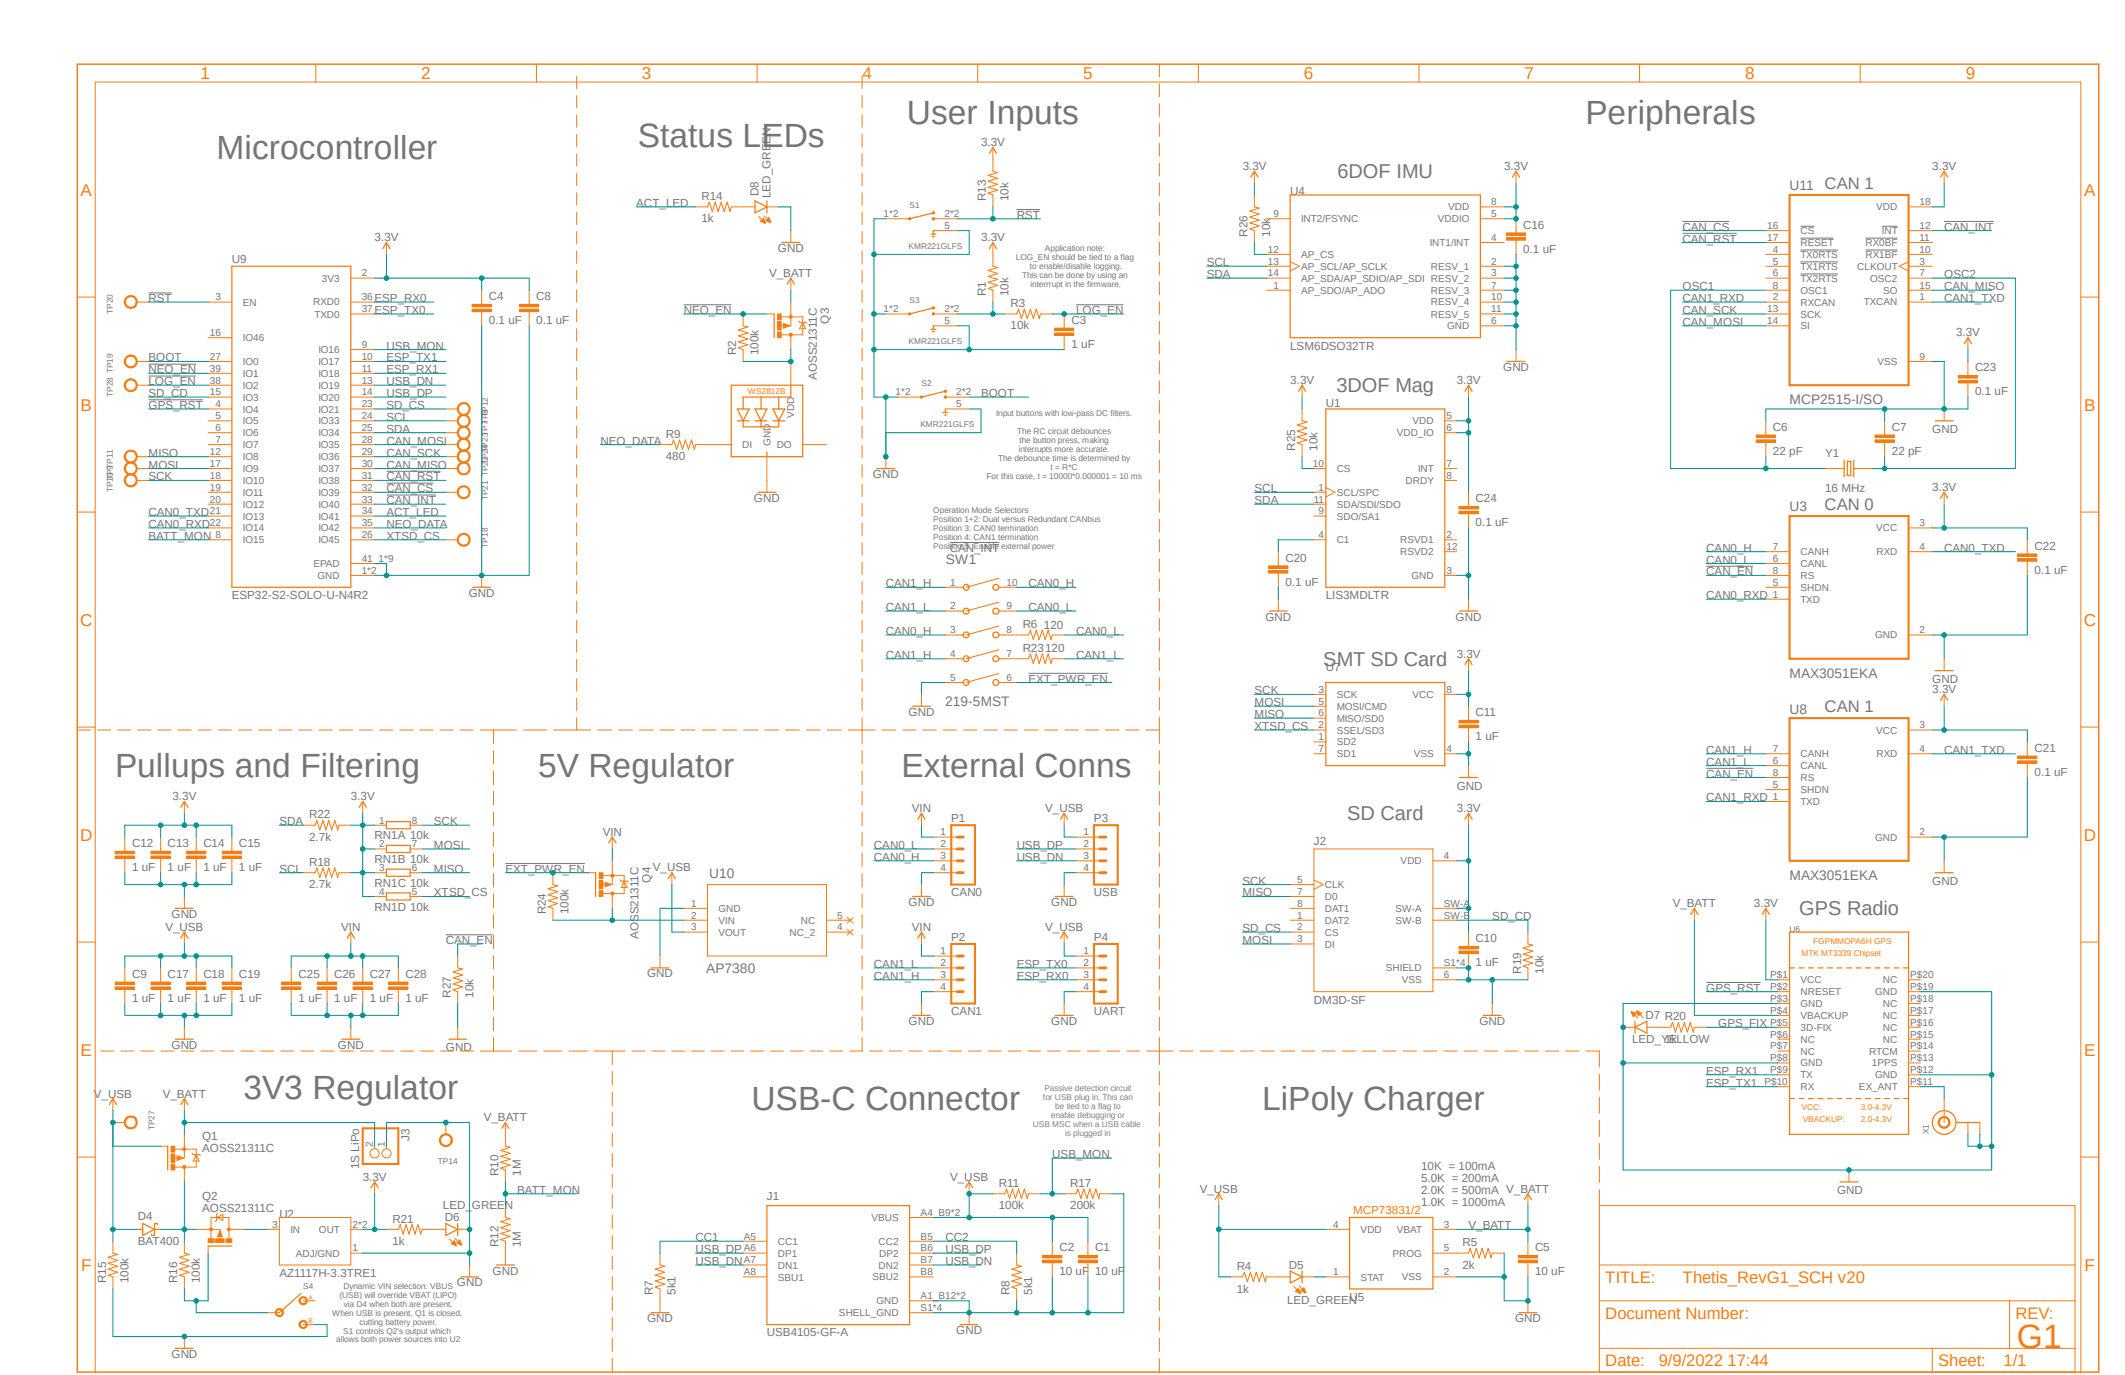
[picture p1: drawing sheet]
<svg xmlns="http://www.w3.org/2000/svg" width="432mm" height="279mm" viewBox="0 0 432 279" stroke-linecap="round" stroke-linejoin="round" font-family="sans-serif">
<defs><g id="words">
<g font-size="6.8" fill="#757575">
<text x="129.6" y="30">Status LEDs</text>
<text x="184.3" y="25.1">User Inputs</text>
<text x="322.2" y="25.1">Peripherals</text>
<text x="44" y="32.4">Microcontroller</text>
<text x="23.4" y="158">Pullups and Filtering</text>
<text x="109.3" y="158">5V Regulator</text>
<text x="183.2" y="158">External Conns</text>
<text x="49.4" y="223.2">3V3 Regulator</text>
<text x="152.7" y="225.6">USB-C Connector</text>
<text x="256.5" y="225.6">LiPoly Charger</text>
</g>
<text font-size="6.8" fill="#f57c10" x="409.8" y="274">G1</text>
<g font-size="4.1" fill="#757575">
<text x="271.8" y="36.2">6DOF IMU</text>
<text x="271.6" y="79.7">3DOF Mag</text>
<text x="268.9" y="135.3">SMT SD Card</text>
<text x="273.7" y="166.7">SD Card</text>
<text x="365.6" y="186">GPS Radio</text>
</g>
<g font-size="3.5" fill="#f57c10">
<text x="40.8" y="16.1">1</text>
<text x="85.6" y="16.1">2</text>
<text x="130.4" y="16.1">3</text>
<text x="175.3" y="16.1">4</text>
<text x="220.1" y="16.1">5</text>
<text x="265" y="16.1">6</text>
<text x="309.8" y="16.1">7</text>
<text x="354.6" y="16.1">8</text>
<text x="399.4" y="16.1">9</text>
<text x="16.4" y="39.8">A</text>
<text x="423.5" y="39.8">A</text>
<text x="16.4" y="83.4">B</text>
<text x="423.5" y="83.4">B</text>
<text x="16.3" y="127.1">C</text>
<text x="423.4" y="127.1">C</text>
<text x="16.3" y="170.8">D</text>
<text x="423.4" y="170.8">D</text>
<text x="16.4" y="214.5">E</text>
<text x="423.5" y="214.5">E</text>
<text x="16.5" y="258.2">F</text>
<text x="423.6" y="258.2">F</text>
</g>
<g font-size="3.4" fill="#757575">
<text x="370.8" y="38.4">CAN 1</text>
<text x="370.8" y="103.6">CAN 0</text>
<text x="370.8" y="144.7">CAN 1</text>
</g>
<g font-size="3.4" fill="#f57c10">
<text x="326.2" y="260.7">TITLE:</text>
<text x="341.9" y="260.7">Thetis_RevG1_SCH v20</text>
<text x="326.2" y="267.9">Document Number:</text>
<text x="409.5" y="267.9">REV:</text>
<text x="326.2" y="277.6">Date:</text>
<text x="337.1" y="277.6">9/9/2022 17:44</text>
<text x="393.8" y="277.6">Sheet:</text>
<text x="407.1" y="277.6">1/1</text>
</g>
<g font-size="2.8" fill="#757575">
<text x="363.6" y="38.7">U11</text>
<text x="363.6" y="82.1">MCP2515-I/SO</text>
<text x="363.6" y="103.9">U3</text>
<text x="192.2" y="114.6">SW1</text>
<text x="363.6" y="137.7">MAX3051EKA</text>
<text x="192.1" y="143.6">219-5MST</text>
<text x="363.6" y="145">U8</text>
<text x="144.1" y="178.3">U10</text>
<text x="363.6" y="178.7">MAX3051EKA</text>
<text x="143.5" y="197.7">AP7380</text>
</g>
<g font-size="2.4" fill="#757575">
<text x="199.3" y="29.7">3.3V</text>
<text x="252.5" y="34.5">3.3V</text>
<text x="305.7" y="34.5">3.3V</text>
<text x="392.6" y="34.5">3.3V</text>
<text x="142.5" y="40.6">R14</text>
<text x="154.1" y="39.9" transform="rotate(-90 154.1 39.9)">D8</text>
<text x="156.6" y="40.2" transform="rotate(-90 156.6 40.2)">LED_GREEN</text>
<text x="200.3" y="40.9" transform="rotate(-90 200.3 40.9)">R13</text>
<text x="204.9" y="40.9" transform="rotate(-90 204.9 40.9)">10k</text>
<text x="262.2" y="39.6">U4</text>
<text x="129.3" y="42">ACT_LED</text>
<text x="142.5" y="45.2">1k</text>
<text x="206.6" y="44.5">RST</text>
<text x="309.5" y="46.5">C16</text>
<text x="341.9" y="46.9">CAN_CS</text>
<text x="395.1" y="46.9">CAN_INT</text>
<text x="47.1" y="53.4">U9</text>
<text x="76.1" y="49.1">3.3V</text>
<text x="158.1" y="51.2">GND</text>
<text x="199.3" y="49.1">3.3V</text>
<text x="253.5" y="48.1" transform="rotate(-90 253.5 48.1)">R26</text>
<text x="258.1" y="48.1" transform="rotate(-90 258.1 48.1)">10k</text>
<text x="309.5" y="51.4">0.1 uF</text>
<text x="341.9" y="49.3">CAN_RST</text>
<text x="156.3" y="56.3">V_BATT</text>
<text x="245.2" y="54.1">SCL</text>
<text x="245.2" y="56.5">SDA</text>
<text x="341.9" y="59">OSC1</text>
<text x="395.1" y="59">CAN_MISO</text>
<text x="395.1" y="56.5">OSC2</text>
<text x="30.2" y="61.4">RST</text>
<text x="76.1" y="61.4">ESP_RX0</text>
<text x="76.1" y="63.8">ESP_TX0</text>
<text x="99.3" y="65.8">0.1 uF</text>
<text x="99.3" y="61">C4</text>
<text x="109" y="65.8">0.1 uF</text>
<text x="109" y="61">C8</text>
<text x="138.9" y="63.8">NEO_EN</text>
<text x="168.4" y="65.7" transform="rotate(-90 168.4 65.7)">Q3</text>
<text x="200.3" y="60.2" transform="rotate(-90 200.3 60.2)">R1</text>
<text x="204.9" y="60.2" transform="rotate(-90 204.9 60.2)">10k</text>
<text x="205.4" y="62.4">R3</text>
<text x="217.7" y="65.8">C3</text>
<text x="218.7" y="63.8">LOG_EN</text>
<text x="341.9" y="61.4">CAN1_RXD</text>
<text x="341.9" y="63.8">CAN_SCK</text>
<text x="395.1" y="61.4">CAN1_TXD</text>
<text x="78.5" y="71">USB_MON</text>
<text x="205.4" y="66.9">10k</text>
<text x="217.7" y="70.7">1 uF</text>
<text x="262.2" y="71">LSM6DSO32TR</text>
<text x="341.9" y="66.2">CAN_MOSI</text>
<text x="397.5" y="68.4">3.3V</text>
<text x="30.2" y="73.4">BOOT</text>
<text x="30.2" y="75.9">NEO_EN</text>
<text x="78.5" y="73.4">ESP_TX1</text>
<text x="78.5" y="75.9">ESP_RX1</text>
<text x="149.6" y="72.2" transform="rotate(-90 149.6 72.2)">R2</text>
<text x="154.1" y="72.2" transform="rotate(-90 154.1 72.2)">100k</text>
<text x="166" y="77.2" transform="rotate(-90 166 77.2)">AOSS21311C</text>
<text x="305.4" y="75.4">GND</text>
<text x="401.3" y="75.5">C23</text>
<text x="30.2" y="83.1">GPS_RST</text>
<text x="30.2" y="78.3">LOG_EN</text>
<text x="30.2" y="80.7">SD_CD</text>
<text x="78.5" y="78.3">USB_DN</text>
<text x="78.5" y="80.7">USB_DP</text>
<text x="78.5" y="83.1">SD_CS</text>
<text x="199.3" y="80.7">BOOT</text>
<text x="262.2" y="78">3.3V</text>
<text x="269.4" y="82.6">U1</text>
<text x="296" y="78">3.3V</text>
<text x="401.3" y="80.4">0.1 uF</text>
<text x="78.5" y="85.5">SCL</text>
<text x="78.5" y="87.9">SDA</text>
<text x="135.3" y="88.9">R9</text>
<text x="360.3" y="87.6">C6</text>
<text x="384.4" y="87.6">C7</text>
<text x="392.6" y="87.9">GND</text>
<text x="30.2" y="95.2">MOSI</text>
<text x="30.2" y="92.8">MISO</text>
<text x="78.5" y="92.8">CAN_SCK</text>
<text x="78.5" y="90.3">CAN_MOSI</text>
<text x="78.5" y="95.2">CAN_MISO</text>
<text x="122" y="90.3">NEO_DATA</text>
<text x="135.3" y="93.5">480</text>
<text x="263.1" y="91.6" transform="rotate(-90 263.1 91.6)">R25</text>
<text x="267.7" y="91.6" transform="rotate(-90 267.7 91.6)">10k</text>
<text x="360.3" y="92.4">22 pF</text>
<text x="370.9" y="92.8">Y1</text>
<text x="384.4" y="92.4">22 pF</text>
<text x="30.2" y="97.6">SCK</text>
<text x="78.5" y="100">CAN_CS</text>
<text x="78.5" y="97.6">CAN_RST</text>
<text x="153.2" y="101.9">GND</text>
<text x="177.4" y="97.1">GND</text>
<text x="254.9" y="100">SCL</text>
<text x="370.9" y="100">16 MHz</text>
<text x="392.6" y="99.8">3.3V</text>
<text x="30.2" y="107.3">CAN0_RXD</text>
<text x="30.2" y="104.9">CAN0_TXD</text>
<text x="78.5" y="104.9">ACT_LED</text>
<text x="78.5" y="107.3">NEO_DATA</text>
<text x="78.5" y="102.4">CAN_INT</text>
<text x="254.9" y="102.4">SDA</text>
<text x="299.8" y="106.9">0.1 uF</text>
<text x="299.8" y="102.1">C24</text>
<text x="30.2" y="109.7">BATT_MON</text>
<text x="78.5" y="109.7">XTSD_CS</text>
<text x="193" y="112.1">CAN_INT</text>
<text x="346.7" y="112.1">CAN0_H</text>
<text x="395.1" y="112.1">CAN0_TXD</text>
<text x="413.4" y="111.8">C22</text>
<text x="180" y="119.3">CAN1_H</text>
<text x="209" y="119.3">CAN0_H</text>
<text x="261.2" y="119">0.1 uF</text>
<text x="261.2" y="114.2">C20</text>
<text x="346.7" y="114.5">CAN0_L</text>
<text x="346.7" y="116.9">CAN_EN</text>
<text x="413.4" y="116.6">0.1 uF</text>
<text x="47.1" y="121.8">ESP32-S2-SOLO-U-N4R2</text>
<text x="95.3" y="121.3">GND</text>
<text x="180" y="124.2">CAN1_L</text>
<text x="209" y="124.2">CAN0_L</text>
<text x="269.4" y="121.8">LIS3MDLTR</text>
<text x="346.7" y="121.8">CAN0_RXD</text>
<text x="180" y="129">CAN0_H</text>
<text x="207.8" y="127.6">R6</text>
<text x="212.1" y="127.8">120</text>
<text x="218.7" y="129">CAN0_L</text>
<text x="257.1" y="126.1">GND</text>
<text x="295.8" y="126.1">GND</text>
<text x="180" y="133.9">CAN1_H</text>
<text x="207.8" y="132.4">R23120</text>
<text x="218.7" y="133.9">CAN1_L</text>
<text x="269.4" y="136.3">U7</text>
<text x="296" y="133.6">3.3V</text>
<text x="209" y="138.7">EXT_PWR_EN</text>
<text x="254.9" y="141.1">SCK</text>
<text x="254.9" y="143.5">MOSI</text>
<text x="392.6" y="138.7">GND</text>
<text x="392.6" y="140.8">3.3V</text>
<text x="184.6" y="145.5">GND</text>
<text x="254.9" y="145.9">MISO</text>
<text x="254.9" y="148.3">XTSD_CS</text>
<text x="299.8" y="145.6">C11</text>
<text x="299.8" y="150.4">1 uF</text>
<text x="346.7" y="153.2">CAN1_H</text>
<text x="346.7" y="155.6">CAN1_L</text>
<text x="395.1" y="153.2">CAN1_TXD</text>
<text x="413.4" y="152.8">C21</text>
<text x="296" y="160.4">GND</text>
<text x="346.7" y="158">CAN_EN</text>
<text x="413.4" y="157.7">0.1 uF</text>
<text x="35.1" y="162.6">3.3V</text>
<text x="56.8" y="167.7">SDA</text>
<text x="62.8" y="166.2">R22</text>
<text x="71.3" y="162.6">3.3V</text>
<text x="88.2" y="167.7">SCK</text>
<text x="185.3" y="165">VIN</text>
<text x="193.3" y="167">P1</text>
<text x="212.4" y="165">V_USB</text>
<text x="222.3" y="167">P3</text>
<text x="296" y="165">3.3V</text>
<text x="346.7" y="162.9">CAN1_RXD</text>
<text x="26.8" y="172.1">C12</text>
<text x="34.1" y="172.1">C13</text>
<text x="41.3" y="172.1">C14</text>
<text x="48.6" y="172.1">C15</text>
<text x="62.8" y="170.8">2.7k</text>
<text x="76.1" y="170.6">RN1A 10k</text>
<text x="88.2" y="172.5">MOSI</text>
<text x="122.5" y="169.8">VIN</text>
<text x="177.6" y="172.5">CAN0_L</text>
<text x="206.6" y="172.5">USB_DP</text>
<text x="267" y="171.8">J2</text>
<text x="26.8" y="177">1 uF</text>
<text x="34.1" y="177">1 uF</text>
<text x="41.3" y="177">1 uF</text>
<text x="48.6" y="177">1 uF</text>
<text x="56.8" y="177.3">SCL</text>
<text x="62.8" y="175.9">R18</text>
<text x="76.1" y="175.4">RN1B 10k</text>
<text x="88.2" y="177.3">MISO</text>
<text x="102.7" y="177.3">EXT_PWR_EN</text>
<text x="132.2" y="179.3" transform="rotate(-90 132.2 179.3)">Q4</text>
<text x="132.7" y="177.1">V_USB</text>
<text x="177.6" y="174.9">CAN0_H</text>
<text x="206.6" y="174.9">USB_DN</text>
<text x="252.5" y="179.7">SCK</text>
<text x="392.6" y="179.7">GND</text>
<text x="62.8" y="180.5">2.7k</text>
<text x="76.1" y="180.3">RN1C 10k</text>
<text x="76.1" y="185.1">RN1D 10k</text>
<text x="88.2" y="182.2">XTSD_CS</text>
<text x="110.9" y="185.8" transform="rotate(-90 110.9 185.8)">R24</text>
<text x="115.5" y="185.8" transform="rotate(-90 115.5 185.8)">100k</text>
<text x="184.6" y="184.1">GND</text>
<text x="193.3" y="182.2">CAN0</text>
<text x="213.6" y="184.1">GND</text>
<text x="222.3" y="182.2">USB</text>
<text x="252.5" y="182.2">MISO</text>
<text x="339.9" y="184.4">V_BATT</text>
<text x="356.4" y="184.4">3.3V</text>
<text x="33.6" y="189.2">V_USB</text>
<text x="34.8" y="186.5">GND</text>
<text x="69.3" y="189.2">VIN</text>
<text x="90.6" y="191.8">CAN_EN</text>
<text x="129.8" y="190.8" transform="rotate(-90 129.8 190.8)">AOSS21311C</text>
<text x="185.3" y="189.2">VIN</text>
<text x="193.3" y="191.2">P2</text>
<text x="212.4" y="189.2">V_USB</text>
<text x="222.3" y="191.2">P4</text>
<text x="252.5" y="189.4">SD_CS</text>
<text x="252.5" y="191.8">MOSI</text>
<text x="299.8" y="191.5">C10</text>
<text x="303.2" y="187">SD_CD</text>
<text x="177.6" y="196.7">CAN1_L</text>
<text x="206.6" y="196.7">ESP_TX0</text>
<text x="299.8" y="196.3">1 uF</text>
<text x="309.1" y="197.9" transform="rotate(-90 309.1 197.9)">R19</text>
<text x="313.6" y="197.9" transform="rotate(-90 313.6 197.9)">10k</text>
<text x="26.8" y="203.5">1 uF</text>
<text x="26.8" y="198.7">C9</text>
<text x="34.1" y="203.5">1 uF</text>
<text x="34.1" y="198.7">C17</text>
<text x="41.3" y="203.5">1 uF</text>
<text x="41.3" y="198.7">C18</text>
<text x="48.6" y="203.5">1 uF</text>
<text x="48.6" y="198.7">C19</text>
<text x="60.7" y="203.5">1 uF</text>
<text x="60.7" y="198.7">C25</text>
<text x="67.9" y="203.5">1 uF</text>
<text x="67.9" y="198.7">C26</text>
<text x="75.1" y="203.5">1 uF</text>
<text x="75.1" y="198.7">C27</text>
<text x="82.4" y="203.5">1 uF</text>
<text x="82.4" y="198.7">C28</text>
<text x="91.6" y="202.7" transform="rotate(-90 91.6 202.7)">R27</text>
<text x="96.2" y="202.7" transform="rotate(-90 96.2 202.7)">10k</text>
<text x="131.5" y="198.6">GND</text>
<text x="177.6" y="199.1">CAN1_H</text>
<text x="206.6" y="199.1">ESP_RX0</text>
<text x="267" y="203.9">DM3D-SF</text>
<text x="346.7" y="201.5">GPS_RST</text>
<text x="184.6" y="208.3">GND</text>
<text x="193.3" y="206.3">CAN1</text>
<text x="213.6" y="208.3">GND</text>
<text x="222.3" y="206.3">UART</text>
<text x="300.6" y="208.3">GND</text>
<text x="334.4" y="207.1">D7 R20</text>
<text x="349.1" y="208.7">GPS_FIX</text>
<text x="34.8" y="213.1">GND</text>
<text x="68.7" y="213.1">GND</text>
<text x="90.6" y="213.6">GND</text>
<text x="331.6" y="211.9">LED_YELLOW</text>
<text x="338.3" y="211.9">1k</text>
<text x="346.7" y="220.8">ESP_TX1</text>
<text x="346.7" y="218.4">ESP_RX1</text>
<text x="19.1" y="223">V_USB</text>
<text x="33.1" y="223">V_BATT</text>
<text x="98.3" y="227.8">V_BATT</text>
<text x="41.1" y="231.7">Q1</text>
<text x="83.2" y="231.8" transform="rotate(-90 83.2 231.8)">J3</text>
<text x="41.1" y="234.1">AOSS21311C</text>
<text x="73" y="237.6" transform="rotate(-90 73 237.6)">1S LiPo</text>
<text x="73.7" y="239.9">3.3V</text>
<text x="101.3" y="238.9" transform="rotate(-90 101.3 238.9)">R10</text>
<text x="105.8" y="238.9" transform="rotate(-90 105.8 238.9)">1M</text>
<text x="193.1" y="239.9">V_USB</text>
<text x="213.8" y="235.3">USB_MON</text>
<text x="288.8" y="237.7">10K = 100mA</text>
<text x="41.1" y="243.8">Q2</text>
<text x="90" y="245.7">LED_GREEN</text>
<text x="105.1" y="242.6">BATT_MON</text>
<text x="155.8" y="243.8">J1</text>
<text x="202.9" y="245.7">100k</text>
<text x="202.9" y="241.1">R11</text>
<text x="217.5" y="245.7">200k</text>
<text x="217.5" y="241.1">R17</text>
<text x="243.8" y="242.3">V_USB</text>
<text x="288.8" y="240.2">5.0K = 200mA</text>
<text x="288.8" y="242.6">2.0K = 500mA V_BATT</text>
<text x="288.8" y="245">1.0K = 1000mA</text>
<text x="373.3" y="242.6">GND</text>
<text x="28" y="248">D4</text>
<text x="41.1" y="246.2">AOSS21311C</text>
<text x="56.8" y="247.4">U2</text>
<text x="79.8" y="248.4">R21</text>
<text x="90.4" y="248.1">D6</text>
<text x="298.4" y="249.8">V_BATT</text>
<text x="28" y="253.1">BAT400</text>
<text x="79.8" y="252.9">1k</text>
<text x="101.3" y="253.5" transform="rotate(-90 101.3 253.5)">R12</text>
<text x="105.8" y="253.5" transform="rotate(-90 105.8 253.5)">1M</text>
<text x="141.4" y="257.1">USB_DN</text>
<text x="141.4" y="254.6">USB_DP</text>
<text x="141.4" y="252.2">CC1</text>
<text x="192.1" y="252.2">CC2</text>
<text x="192.1" y="257.1">USB_DN</text>
<text x="192.1" y="254.6">USB_DP</text>
<text x="215.3" y="254.3">C2</text>
<text x="222.5" y="254.3">C1</text>
<text x="261.9" y="257.8">D5</text>
<text x="297.2" y="257.8">2k</text>
<text x="297.2" y="253.2">R5</text>
<text x="311.9" y="254.3">C5</text>
<text x="21.5" y="260.7" transform="rotate(-90 21.5 260.7)">R15</text>
<text x="26.1" y="260.7" transform="rotate(-90 26.1 260.7)">100k</text>
<text x="36" y="260.7" transform="rotate(-90 36 260.7)">R16</text>
<text x="40.6" y="260.7" transform="rotate(-90 40.6 260.7)">100k</text>
<text x="56.8" y="259.5">AZ1117H-3.3TRE1</text>
<text x="92.8" y="261.4">GND</text>
<text x="100.1" y="259">GND</text>
<text x="132.7" y="263.1" transform="rotate(-90 132.7 263.1)">R7</text>
<text x="137.2" y="263.1" transform="rotate(-90 137.2 263.1)">5k1</text>
<text x="205.1" y="263.1" transform="rotate(-90 205.1 263.1)">R8</text>
<text x="209.7" y="263.1" transform="rotate(-90 209.7 263.1)">5k1</text>
<text x="215.3" y="259.1">10 uF</text>
<text x="222.5" y="259.1">10 uF</text>
<text x="251.3" y="262.6">1k</text>
<text x="251.3" y="258.1">R4</text>
<text x="311.9" y="259.1">10 uF</text>
<text x="131.5" y="268.6">GND</text>
<text x="261.5" y="265.1">LED_GREEN</text>
<text x="274.2" y="264.3">U5</text>
<text x="307.9" y="268.6">GND</text>
<text x="34.8" y="275.9">GND</text>
<text x="155.8" y="271.6">USB4105-GF-A</text>
<text x="194.3" y="271.1">GND</text>
</g>
<text font-size="2.4" fill="#f57c10" x="275" y="246.7">MCP73831/2</text>
<g font-size="2" fill="#757575">
<text x="303" y="41.7">8</text>
<text x="390" y="41.7">18</text>
<text x="179.5" y="44.1">1*2</text>
<text x="191.9" y="44.1">2*2</text>
<text x="191.9" y="46.5">5</text>
<text x="258.8" y="44.1">9</text>
<text x="264.4" y="45.2">INT2/FSYNC</text>
<text x="292.2" y="45.2">VDDIO</text>
<text x="294.3" y="42.8">VDD</text>
<text x="303" y="44.1">5</text>
<text x="359.1" y="46.5">16</text>
<text x="365.9" y="47.6">CS</text>
<text x="381.3" y="42.8">VDD</text>
<text x="382.4" y="47.6">INT</text>
<text x="390" y="46.5">12</text>
<text x="257.6" y="51.4">12</text>
<text x="257.6" y="53.8">13</text>
<text x="264.4" y="52.4">AP_CS</text>
<text x="290.5" y="50">INT1/INT</text>
<text x="303" y="48.9">4</text>
<text x="303" y="53.8">2</text>
<text x="359.1" y="48.9">17</text>
<text x="360.3" y="51.4">4</text>
<text x="360.3" y="53.8">5</text>
<text x="365.9" y="50">RESET</text>
<text x="365.9" y="52.4">TX0RTS</text>
<text x="379.1" y="50">RX0BF</text>
<text x="379.1" y="52.4">RX1BF</text>
<text x="390" y="48.9">11</text>
<text x="390" y="51.4">10</text>
<text x="390" y="53.8">3</text>
<text x="65.4" y="57.2">3V3</text>
<text x="73.5" y="56.2">2</text>
<text x="257.6" y="56.2">14</text>
<text x="258.8" y="58.6">1</text>
<text x="264.4" y="59.7">AP_SDO/AP_ADO</text>
<text x="264.4" y="54.9">AP_SCL/AP_SCLK</text>
<text x="264.4" y="57.3">AP_SDA/AP_SDIO/AP_SDI RESV_2</text>
<text x="290.8" y="54.8">RESV_1</text>
<text x="290.8" y="59.6">RESV_3</text>
<text x="303" y="56.2">3</text>
<text x="303" y="58.6">7</text>
<text x="360.3" y="56.2">6</text>
<text x="360.3" y="58.6">8</text>
<text x="365.9" y="54.9">TX1RTS</text>
<text x="365.9" y="57.3">TX2RTS</text>
<text x="365.9" y="59.7">OSC1</text>
<text x="377.4" y="54.8">CLKOUT</text>
<text x="380" y="57.2">OSC2</text>
<text x="382.7" y="59.6">SO</text>
<text x="390" y="56.2">7</text>
<text x="390" y="58.6">15</text>
<text x="43.8" y="61">3</text>
<text x="49.4" y="62.1">EN</text>
<text x="63.6" y="62.1">RXD0</text>
<text x="63.9" y="64.5">TXD0</text>
<text x="73.5" y="61">36</text>
<text x="73.5" y="63.5">37</text>
<text x="179.5" y="63.5">1*2</text>
<text x="191.9" y="63.5">2*2</text>
<text x="191.9" y="65.9">5</text>
<text x="290.8" y="62.1">RESV_4</text>
<text x="290.8" y="64.5">RESV_5</text>
<text x="303" y="65.9">6</text>
<text x="303" y="61">10</text>
<text x="303" y="63.5">11</text>
<text x="359.1" y="63.5">13</text>
<text x="359.1" y="65.9">14</text>
<text x="360.3" y="61">2</text>
<text x="365.9" y="62.1">RXCAN</text>
<text x="365.9" y="64.5">SCK</text>
<text x="378.8" y="62.1">TXCAN</text>
<text x="390" y="61">1</text>
<text x="42.6" y="68.3">16</text>
<text x="49.4" y="69.3">IO46</text>
<text x="64.7" y="71.8">IO16</text>
<text x="73.5" y="70.7">9</text>
<text x="294.1" y="66.9">GND</text>
<text x="365.9" y="66.9">SI</text>
<text x="42.6" y="73.1">27</text>
<text x="42.6" y="75.5">39</text>
<text x="42.6" y="77.9">38</text>
<text x="49.4" y="74.2">IO0</text>
<text x="49.4" y="76.6">IO1</text>
<text x="64.7" y="74.2">IO17</text>
<text x="64.7" y="76.6">IO18</text>
<text x="73.5" y="73.1">10</text>
<text x="73.5" y="75.5">11</text>
<text x="73.5" y="77.9">13</text>
<text x="381.5" y="74.2">VSS</text>
<text x="390" y="73.1">9</text>
<text x="42.6" y="80.4">15</text>
<text x="43.8" y="82.8">4</text>
<text x="49.4" y="79">IO2</text>
<text x="49.4" y="81.4">IO3</text>
<text x="49.4" y="83.8">IO4</text>
<text x="64.7" y="79">IO19</text>
<text x="64.7" y="81.4">IO20</text>
<text x="64.7" y="83.8">IO21</text>
<text x="73.5" y="80.4">14</text>
<text x="73.5" y="82.8">23</text>
<text x="182" y="80.4">1*2</text>
<text x="194.3" y="80.4">2*2</text>
<text x="194.3" y="82.8">5</text>
<text x="43.8" y="85.2">5</text>
<text x="43.8" y="87.6">6</text>
<text x="49.4" y="86.2">IO5</text>
<text x="49.4" y="88.7">IO6</text>
<text x="64.7" y="86.2">IO33</text>
<text x="64.7" y="88.6">IO34</text>
<text x="73.5" y="85.2">24</text>
<text x="73.5" y="87.6">25</text>
<text x="161.4" y="84.8" transform="rotate(-90 161.4 84.8)">VDD</text>
<text x="283.8" y="88.6">VDD_IO</text>
<text x="287" y="86.2">VDD</text>
<text x="293.9" y="85.2">5</text>
<text x="293.9" y="87.6">6</text>
<text x="42.6" y="92.5">12</text>
<text x="42.6" y="94.9">17</text>
<text x="43.8" y="90">7</text>
<text x="49.4" y="91.1">IO7</text>
<text x="49.4" y="93.5">IO8</text>
<text x="49.4" y="95.9">IO9</text>
<text x="64.7" y="91.1">IO35</text>
<text x="64.7" y="93.5">IO36</text>
<text x="64.7" y="95.9">IO37</text>
<text x="73.5" y="90">28</text>
<text x="73.5" y="92.5">29</text>
<text x="73.5" y="94.9">30</text>
<text x="150.8" y="91.1">DI</text>
<text x="156.6" y="90.6" transform="rotate(-90 156.6 90.6)">GND</text>
<text x="157.8" y="91.1">DO</text>
<text x="266.8" y="94.9">10</text>
<text x="271.6" y="95.9">CS</text>
<text x="288.2" y="95.9">INT</text>
<text x="293.9" y="94.9">7</text>
<text x="42.6" y="97.3">18</text>
<text x="42.6" y="99.7">19</text>
<text x="49.4" y="98.3">IO10</text>
<text x="49.4" y="100.8">IO11</text>
<text x="64.7" y="98.3">IO38</text>
<text x="64.7" y="100.8">IO39</text>
<text x="73.5" y="97.3">31</text>
<text x="73.5" y="99.7">32</text>
<text x="267.9" y="99.7">1</text>
<text x="271.6" y="100.8">SCL/SPC</text>
<text x="285.6" y="98.3">DRDY</text>
<text x="293.9" y="97.3">8</text>
<text x="42.6" y="102.1">20</text>
<text x="42.6" y="104.5">21</text>
<text x="42.6" y="106.9">22</text>
<text x="49.4" y="103.2">IO12</text>
<text x="49.4" y="105.6">IO13</text>
<text x="49.4" y="108">IO14</text>
<text x="64.7" y="103.2">IO40</text>
<text x="64.7" y="105.6">IO41</text>
<text x="64.7" y="108">IO42</text>
<text x="73.5" y="102.1">33</text>
<text x="73.5" y="104.5">34</text>
<text x="73.5" y="106.9">35</text>
<text x="267" y="102.1">11</text>
<text x="267.9" y="104.5">9</text>
<text x="271.6" y="105.6">SDO/SA1</text>
<text x="271.6" y="103.2">SDA/SDI/SDO</text>
<text x="381.3" y="108">VCC</text>
<text x="390" y="106.9">3</text>
<text x="43.8" y="109.3">8</text>
<text x="49.4" y="110.4">IO15</text>
<text x="64.7" y="110.4">IO45</text>
<text x="73.5" y="109.3">26</text>
<text x="267.9" y="109.3">4</text>
<text x="271.6" y="110.4">C1</text>
<text x="284.5" y="112.8">RSVD2</text>
<text x="284.5" y="110.4">RSVD1</text>
<text x="293.9" y="111.8">12</text>
<text x="293.9" y="109.3">2</text>
<text x="360.3" y="111.8">7</text>
<text x="365.9" y="112.8">CANH</text>
<text x="381.3" y="112.8">RXD</text>
<text x="390" y="111.8">4</text>
<text x="63.7" y="115.2">EPAD</text>
<text x="64.5" y="117.6">GND</text>
<text x="73.5" y="116.6">1*2</text>
<text x="73.5" y="114.2">41_1*9</text>
<text x="193" y="119">1</text>
<text x="204.5" y="119">10</text>
<text x="286.8" y="117.6">GND</text>
<text x="293.9" y="116.6">3</text>
<text x="360.3" y="114.2">6</text>
<text x="360.3" y="116.6">8</text>
<text x="360.3" y="119">5</text>
<text x="365.9" y="115.2">CANL</text>
<text x="365.9" y="117.6">RS</text>
<text x="193" y="123.8">2</text>
<text x="204.5" y="123.8">9</text>
<text x="360.3" y="121.4">1</text>
<text x="365.9" y="120.1">SHDN</text>
<text x="365.9" y="122.5">TXD</text>
<text x="193" y="128.7">3</text>
<text x="204.5" y="128.7">8</text>
<text x="381.1" y="129.7">GND</text>
<text x="390" y="128.7">2</text>
<text x="193" y="133.5">4</text>
<text x="204.5" y="133.5">7</text>
<text x="193" y="138.3">5</text>
<text x="204.5" y="138.3">6</text>
<text x="267.9" y="140.8">3</text>
<text x="267.9" y="143.2">5</text>
<text x="271.6" y="141.8">SCK</text>
<text x="287" y="141.8">VCC</text>
<text x="293.9" y="140.8">8</text>
<text x="267.9" y="145.6">6</text>
<text x="267.9" y="148">2</text>
<text x="271.6" y="144.2">MOSI/CMD</text>
<text x="271.6" y="146.6">MISO/SD0</text>
<text x="271.6" y="149.1">SSEL/SD3</text>
<text x="381.3" y="149.1">VCC</text>
<text x="390" y="148">3</text>
<text x="267.9" y="150.4">1</text>
<text x="267.9" y="152.8">7</text>
<text x="271.6" y="151.5">SD2</text>
<text x="271.6" y="153.9">SD1</text>
<text x="287.3" y="153.9">VSS</text>
<text x="293.9" y="152.8">4</text>
<text x="360.3" y="152.8">7</text>
<text x="360.3" y="155.2">6</text>
<text x="365.9" y="153.9">CANH</text>
<text x="381.3" y="153.9">RXD</text>
<text x="390" y="152.8">4</text>
<text x="360.3" y="157.7">8</text>
<text x="360.3" y="160.1">5</text>
<text x="365.9" y="156.3">CANL</text>
<text x="365.9" y="158.8">RS</text>
<text x="365.9" y="161.2">SHDN</text>
<text x="77" y="167.3">1</text>
<text x="83.7" y="167.3">8</text>
<text x="360.3" y="162.5">1</text>
<text x="365.9" y="163.6">TXD</text>
<text x="77" y="172.2">2</text>
<text x="83.7" y="172.2">7</text>
<text x="191.1" y="169.8">1</text>
<text x="191.1" y="172.2">2</text>
<text x="220.1" y="169.8">1</text>
<text x="220.1" y="172.2">2</text>
<text x="381.1" y="170.8">GND</text>
<text x="390" y="169.8">2</text>
<text x="77" y="177">3</text>
<text x="83.7" y="177">6</text>
<text x="191.1" y="174.6">3</text>
<text x="191.1" y="177">4</text>
<text x="220.1" y="174.6">3</text>
<text x="220.1" y="177">4</text>
<text x="263.6" y="179.4">5</text>
<text x="284.6" y="175.6">VDD</text>
<text x="293.4" y="174.6">4</text>
<text x="77" y="181.8">4</text>
<text x="83.7" y="181.8">5</text>
<text x="140.4" y="184.2">1</text>
<text x="146" y="185.3">GND</text>
<text x="263.6" y="184.2">8</text>
<text x="263.6" y="181.8">7</text>
<text x="269.2" y="185.3">DAT1</text>
<text x="269.2" y="182.9">D0</text>
<text x="269.2" y="180.5">CLK</text>
<text x="283.6" y="185.3">SW-A</text>
<text x="293.4" y="184.2">SW-A</text>
<text x="140.4" y="186.7">2</text>
<text x="140.4" y="189.1">3</text>
<text x="146" y="187.7">VIN</text>
<text x="146" y="190.2">VOUT</text>
<text x="160.4" y="190.1">NC_2</text>
<text x="162.7" y="187.7">NC</text>
<text x="170.1" y="189.1">4</text>
<text x="170.1" y="186.7">5</text>
<text x="263.6" y="191.5">3</text>
<text x="263.6" y="189.1">2</text>
<text x="263.6" y="186.7">1</text>
<text x="269.2" y="190.2">CS</text>
<text x="269.2" y="187.7">DAT2</text>
<text x="283.6" y="187.7">SW-B</text>
<text x="293.4" y="186.7">SW-B</text>
<text x="191.1" y="193.9">1</text>
<text x="191.1" y="196.3">2</text>
<text x="220.1" y="193.9">1</text>
<text x="220.1" y="196.3">2</text>
<text x="269.2" y="192.6">DI</text>
<text x="281.6" y="197.4">SHIELD</text>
<text x="293.4" y="196.3">S1*4</text>
<text x="191.1" y="198.8">3</text>
<text x="191.1" y="201.2">4</text>
<text x="220.1" y="198.8">3</text>
<text x="220.1" y="201.2">4</text>
<text x="284.9" y="199.8">VSS</text>
<text x="293.4" y="198.8">6</text>
<text x="359.7" y="198.8">P$1</text>
<text x="359.7" y="201.2">P$2</text>
<text x="359.7" y="203.6">P$3</text>
<text x="365.9" y="199.8">VCC</text>
<text x="365.9" y="202.2">NRESET</text>
<text x="381.1" y="202.2">GND</text>
<text x="382.6" y="199.8">NC</text>
<text x="388.2" y="203.6">P$18</text>
<text x="388.2" y="201.2">P$19</text>
<text x="388.2" y="198.8">P$20</text>
<text x="359.7" y="206">P$4</text>
<text x="359.7" y="208.4">P$5</text>
<text x="365.9" y="204.6">GND</text>
<text x="365.9" y="207.1">VBACKUP</text>
<text x="365.9" y="209.5">3D-FIX</text>
<text x="382.6" y="209.5">NC</text>
<text x="382.6" y="207.1">NC</text>
<text x="382.6" y="204.6">NC</text>
<text x="388.2" y="208.4">P$16</text>
<text x="388.2" y="206">P$17</text>
<text x="359.7" y="210.8">P$6</text>
<text x="359.7" y="213.2">P$7</text>
<text x="359.7" y="215.7">P$8</text>
<text x="365.9" y="211.9">NC</text>
<text x="365.9" y="214.3">NC</text>
<text x="379.8" y="214.3">RTCM</text>
<text x="382.6" y="211.9">NC</text>
<text x="388.2" y="215.7">P$13</text>
<text x="388.2" y="213.2">P$14</text>
<text x="388.2" y="210.8">P$15</text>
<text x="358.5" y="220.5">P$10</text>
<text x="359.7" y="218.1">P$9</text>
<text x="365.9" y="216.7">GND</text>
<text x="365.9" y="219.1">TX</text>
<text x="365.9" y="221.5">RX</text>
<text x="377.7" y="221.5">EX_ANT</text>
<text x="380.4" y="216.7">1PPS</text>
<text x="381.1" y="219.1">GND</text>
<text x="388.2" y="220.5">P$11</text>
<text x="388.2" y="218.1">P$12</text>
<text x="75.8" y="233.1" transform="rotate(-90 75.8 233.1)">2</text>
<text x="78.2" y="233.1" transform="rotate(-90 78.2 233.1)">1</text>
<text x="55.3" y="249.5">3</text>
<text x="59" y="250.5">IN</text>
<text x="64.8" y="250.5">OUT</text>
<text x="71.6" y="249.5">2*2</text>
<text x="151.1" y="251.9">A5</text>
<text x="177.1" y="248.1">VBUS</text>
<text x="187.1" y="247.1">A4_B9*2</text>
<text x="187.1" y="251.9">B5</text>
<text x="270.9" y="249.5">4</text>
<text x="276.5" y="250.5">VDD</text>
<text x="283.9" y="250.5">VBAT</text>
<text x="293.4" y="249.5">3</text>
<text x="60.1" y="255.4">ADJ/GND</text>
<text x="71.6" y="254.3">1</text>
<text x="151.1" y="254.3">A6</text>
<text x="151.1" y="256.7">A7</text>
<text x="158.1" y="252.9">CC1</text>
<text x="158.1" y="255.4">DP1</text>
<text x="158.1" y="257.8">DN1</text>
<text x="178.5" y="252.9">CC2</text>
<text x="178.5" y="257.8">DN2</text>
<text x="178.7" y="255.4">DP2</text>
<text x="187.1" y="254.3">B6</text>
<text x="187.1" y="256.7">B7</text>
<text x="283" y="255.4">PROG</text>
<text x="293.4" y="254.3">5</text>
<text x="151.1" y="259.1">A8</text>
<text x="158.1" y="260.2">SBU1</text>
<text x="177.3" y="260.2">SBU2</text>
<text x="187.1" y="259.1">B8</text>
<text x="187.1" y="264">A1_B12*2</text>
<text x="270.9" y="259.1">1</text>
<text x="276.5" y="260.2">STAT</text>
<text x="284.9" y="260.2">VSS</text>
<text x="293.4" y="259.1">2</text>
<text x="170.5" y="267.5">SHELL_GND</text>
<text x="178.1" y="265">GND</text>
<text x="187.1" y="266.4">S1*4</text>
</g>
<g font-size="1.7" fill="#757575">
<text x="184.8" y="42.3">S1</text>
<text x="184.6" y="50.5">KMR221GLFS</text>
<text x="206.4" y="52.9">LOG_EN should be tied to a flag</text>
<text x="212.3" y="51.1">Application note:</text>
<text x="207.7" y="56.5">This can be done by using an</text>
<text x="209.3" y="54.7">to enable/disable logging.</text>
<text x="209.4" y="58.3">interrrupt in the firmware.</text>
<text x="22.9" y="63.8" transform="rotate(-90 22.9 63.8)">TP20</text>
<text x="184.8" y="61.6">S3</text>
<text x="184.6" y="69.8">KMR221GLFS</text>
<text x="22.9" y="80.7" transform="rotate(-90 22.9 80.7)">TP28 TP19</text>
<text x="187.2" y="78.5">S2</text>
<text x="99.1" y="84.7" transform="rotate(-90 99.1 84.7)">TP12</text>
<text x="187" y="86.7">KMR221GLFS</text>
<text x="202.4" y="84.6">Input buttons with low-pass DC filters.</text>
<text x="206.7" y="88.2">The RC circuit debounces</text>
<text x="99.1" y="94.4" transform="rotate(-90 99.1 94.4)">TP24</text>
<text x="202.8" y="93.7">The debounce time is determined by</text>
<text x="207" y="91.9">interrupts more accurate.</text>
<text x="207.2" y="90">the button press, making</text>
<text x="213.5" y="95.5">t = R*C</text>
<text x="22.9" y="100" transform="rotate(-90 22.9 100)">TP10 TP11</text>
<text x="22.9" y="97.6" transform="rotate(-90 22.9 97.6)">TP9</text>
<text x="99.1" y="101.6" transform="rotate(-90 99.1 101.6)">TP21 TP22 TP23TP7TP8</text>
<text x="200.5" y="97.3">For this case, t = 10000*0.000001 = 10 ms</text>
<text x="189.7" y="104.2">Operation Mode Selectors</text>
<text x="189.7" y="106">Position 1+2: Dual versus Redundant CANbus</text>
<text x="189.7" y="107.9">Position 3: CAN0 termination</text>
<text x="99.1" y="111.3" transform="rotate(-90 99.1 111.3)">TP18</text>
<text x="189.7" y="109.7">Position 4: CAN1 termination</text>
<text x="189.7" y="111.5">Position 5: Enable external power</text>
<text x="363.6" y="189.4">U6</text>
<text x="31.4" y="229.7" transform="rotate(-90 31.4 229.7)">TP27</text>
<text x="391.9" y="230.5" transform="rotate(-90 391.9 230.5)">X1</text>
<text x="89" y="236.6">TP14</text>
<text x="61.6" y="261.9">S4</text>
<text x="69" y="263.7">(USB) will override VBAT (LIPO)</text>
<text x="69.8" y="261.9">Dynamic VIN selection: VBUS</text>
<text x="67.5" y="267.3">When USB is present, Q1 is closed,</text>
<text x="69.9" y="265.5">via D4 when both are present.</text>
<text x="73" y="269.2">cutting battery power.</text>
<text x="68.3" y="272.8">allows both power sources into U2</text>
<text x="69.8" y="271">S1 controls Q2's output which</text>
</g>
<g font-size="1.7" fill="#f57c10">
<text x="152" y="80">WS2812B</text>
<text x="368.5" y="191.8">FGPMMOPA6H GPS</text>
<text x="366.1" y="194.3">MTK MT3339 Chipset</text>
<text x="366.1" y="225.6">VCC:</text>
<text x="378.1" y="225.6">3.0-4.3V</text>
<text x="366.3" y="228.1">VBACKUP:</text>
<text x="378.1" y="228.1">2.0-4.3V</text>
</g>
<g font-size="1.7" fill="#808080">
<text x="212.2" y="221.7">Passive detection circuit</text>
<text x="211.9" y="223.5">for USB plug in. This can</text>
<text x="213.5" y="227.2">enable debugging or</text>
<text x="214.4" y="225.3">be tied to a flag to</text>
<text x="209.8" y="229">USB MSC when a USB cable</text>
<text x="216.4" y="230.8">is plugged in</text>
</g>
<g font-size="1.4" fill="#f57c10">
<text x="62.7" y="264.1">A</text>
<text x="62.7" y="268.9">B</text>
</g>
</g></defs>
<path d="M15.2 12.7l411.6 266.7M426.8 12.7l-411.6 266.7" fill="none" stroke="#fff" stroke-width=".2"/>
<g fill="none" stroke="#757575" stroke-width=".2">
<path d="M30.2 59.5h4.7M206.6 42.6h4.7M341.9 45h9.5M341.9 47.4h11M365.8 46h2.9M365.8 48.4h6.8M365.8 50.8h7.7M365.8 53.2h7.7M365.8 55.7h7.7M379.1 48.4h6.5M379.1 50.8h6.5M382.4 46h3.2"/>
<path d="M395.1 45h10M30.2 74h9.7M30.2 76.4h9.6M138.9 61.9h9.7M218.7 61.9h9.6M30.2 81.2h11M78.5 98.2h9.6M78.5 95.8h11M78.5 100.6h10.1M193 110.2h10.1M346.7 115.1h9.5M209 136.8h16.1"/>
<path d="M346.7 156.1h9.5M102.7 175.5h16.1M90.6 189.9h9.5M346.7 199.6h11.1"/>
</g>
<g fill="none" stroke="#f57c10" stroke-width=".2">
<path d="M117.2 15.5v2.5M117.2 19.4v2.5M175.2 15.5v2.5M175.2 19.4v2.5M235.6 13v2.6M235.6 17.1v2.5M117.2 23.4v2.5M117.2 27.3v2.5M117.2 31.2v2.6M117.2 35.2v2.5M117.2 39.2v2.5M175.2 23.4v2.5"/>
<path d="M175.2 27.3v2.5M175.2 31.2v2.6M175.2 35.2v2.5M175.2 39.2v2.5M235.6 21.1v2.6M235.6 25.1v2.6M235.6 29.1v2.6M235.6 33.1v2.6M235.6 37.2v2.6M117.2 43.1v2.5M117.2 47.1v2.5M117.2 51v2.6"/>
<path d="M117.2 54.9v2.6M117.2 58.9v2.5M175.2 43.1v2.5M175.2 47.1v2.5M175.2 51v2.6M175.2 54.9v2.6M175.2 58.9v2.5M235.6 41.2v2.6M235.6 45.2v2.6M235.6 49.2v2.6M235.6 53.3v2.5M235.6 57.3v2.6"/>
<path d="M117.2 62.9v2.5M117.2 66.8v2.5M117.2 70.8v2.5M117.2 74.7v2.6M117.2 78.7v2.5M175.2 62.9v2.5M175.2 66.8v2.5M175.2 70.8v2.5M175.2 74.7v2.6M175.2 78.7v2.5M235.6 61.3v2.6M235.6 65.3v2.6"/>
<path d="M235.6 69.3v2.6M235.6 73.4v2.5M235.6 77.4v2.6M117.2 82.6v2.5M117.2 86.6v2.5M117.2 90.5v2.5M117.2 94.4v2.6M117.2 98.4v2.5M175.2 82.6v2.5M175.2 86.6v2.5M175.2 90.5v2.5M175.2 94.4v2.6"/>
<path d="M175.2 98.4v2.5M235.6 81.4v2.6M235.6 85.4v2.6M235.6 89.5v2.5M235.6 93.5v2.6M235.6 97.5v2.6M117.2 102.4v2.5M117.2 106.3v2.5M117.2 110.3v2.5M117.2 114.2v2.6M117.2 118.2v2.5M175.2 102.4v2.5"/>
<path d="M175.2 106.3v2.5M175.2 110.3v2.5M175.2 114.2v2.6M175.2 118.2v2.5M235.6 101.5v2.6M235.6 105.5v2.6M235.6 109.6v2.5M235.6 113.6v2.6M235.6 117.6v2.6M117.2 122.1v2.5M117.2 126.1v2.5M117.2 130v2.5"/>
<path d="M117.2 134v2.5M117.2 137.9v2.6M175.2 122.1v2.5M175.2 126.1v2.5M175.2 130v2.5M175.2 134v2.5M175.2 137.9v2.6M235.6 121.6v2.6M235.6 125.6v2.6M235.6 129.7v2.5M235.6 133.7v2.6M235.6 137.7v2.6"/>
<path d="M15.7 148.3h2.7M19.8 148.3h2.7M23.9 148.3h2.6M28 148.3h2.6M32.1 148.3h2.7M36.2 148.3h2.7M40.3 148.3h2.6M44.4 148.3h2.6M48.5 148.3h2.6M52.6 148.3h2.6M56.6 148.3h2.7M60.7 148.3h2.7"/>
<path d="M64.9 148.3h2.6M69 148.3h2.6M73 148.3h2.7M77.1 148.3h2.7M81.2 148.3h2.7M85.3 148.3h2.7M89.4 148.3h2.7M93.5 148.3h2.7M97.6 148.3h7.3M100.3 148.3v2.8M100.3 152.5v2.7M100.3 156.7v2.7"/>
<path d="M106.4 148.3h4.7M112.5 148.3h7.5M117.2 141.9v2.5M117.2 145.8v2.5M121.4 148.3h2.8M125.7 148.3h2.8M129.9 148.3h2.8M134.2 148.3h2.8M138.4 148.3h2.8M142.7 148.3h2.8M146.9 148.3h2.8M151.1 148.3h2.9"/>
<path d="M155.4 148.3h2.8M159.6 148.3h2.8M163.9 148.3h2.8M168.1 148.3h2.8M172.3 148.3h5.6M175.2 141.9v2.5M175.2 145.8v5.3M175.2 152.5v2.7M175.2 156.7v2.7M179.3 148.3h2.7M183.4 148.3h2.7M187.5 148.3h2.7"/>
<path d="M191.6 148.3h2.8M195.8 148.3h2.7M199.9 148.3h2.7M204 148.3h2.7M208.2 148.3h2.7M212.3 148.3h2.7M216.4 148.3h2.7M220.5 148.3h2.7M224.6 148.3h2.7M228.8 148.3h2.7M232.9 148.3h2.7M235.6 141.7v2.6"/>
<path d="M235.6 145.8v5.3M235.6 152.5v2.7M235.6 156.7v2.7M100.3 160.8v2.8M100.3 165v2.8M100.3 169.2v2.7M100.3 173.4v2.7M100.3 177.5v2.8M175.2 160.8v2.8M175.2 165v2.8M175.2 169.2v2.7M175.2 173.4v2.7"/>
<path d="M175.2 177.5v2.8M235.6 160.8v2.8M235.6 165v2.8M235.6 169.2v2.7M235.6 173.4v2.7M235.6 177.5v2.8M100.3 181.7v2.7M100.3 185.8v2.8M100.3 190v2.7M100.3 194.2v2.7M100.3 198.3v2.8M175.2 181.7v2.7"/>
<path d="M175.2 185.8v2.8M175.2 190v2.7M175.2 194.2v2.7M175.2 198.3v2.8M235.6 181.7v2.7M235.6 185.8v2.8M235.6 190v2.7M235.6 194.2v2.7M235.6 198.3v2.8M20.5 213.6h2.7M24.6 213.6h2.6M28.7 213.6h2.6"/>
<path d="M32.7 213.6h2.6M36.8 213.6h2.6M40.8 213.6h2.7M44.9 213.6h2.6M48.9 213.6h2.7M53 213.6h2.6M57.1 213.6h2.6M61.1 213.6h2.7M65.2 213.6h2.6M69.2 213.6h2.7M73.3 213.6h2.6M77.3 213.6h2.7"/>
<path d="M81.4 213.6h2.6M85.5 213.6h2.6M89.5 213.6h2.7M93.6 213.6h2.6M97.6 213.6h6.4M100.3 202.5v2.7M100.3 206.7v2.7M100.3 210.8v2.8M105.4 213.6h3.7M110.5 213.6h3.7M115.6 213.6h3.7M120.7 213.6h6.3"/>
<path d="M124.4 213.6v2.7M124.4 217.7v2.8M128.4 213.6h2.7M132.5 213.6h2.6M136.5 213.6h2.6M140.5 213.6h2.6M144.5 213.6h2.7M148.5 213.6h2.6M152.6 213.6h2.6M156.6 213.6h2.6M160.6 213.6h2.6M164.6 213.6h2.6"/>
<path d="M168.7 213.6h2.5M172.7 213.6h2.6M175.2 202.5v2.7M175.2 206.7v2.7M175.2 210.8v2.8M176.7 213.6h2.6M180.7 213.6h2.6M184.7 213.6h2.6M188.8 213.6h2.5M192.8 213.6h2.6M196.8 213.6h2.6M200.8 213.6h2.6"/>
<path d="M204.9 213.6h2.5M208.9 213.6h2.6M212.9 213.6h2.6M216.9 213.6h2.6M220.9 213.6h2.6M225 213.6h2.5M229 213.6h2.6M233 213.6h5.3M235.6 202.5v2.7M235.6 206.7v2.7M235.6 210.8v5.5M235.6 217.7v2.8"/>
<path d="M239.7 213.6h2.7M243.8 213.6h2.7M247.9 213.6h2.8M252.1 213.6h2.7M256.2 213.6h2.7M260.3 213.6h2.8M264.5 213.6h2.7M268.6 213.6h2.7M272.8 213.6h2.6M276.9 213.6h2.7M281 213.6h2.7M285.1 213.6h2.7"/>
<path d="M289.3 213.6h2.6M293.4 213.6h2.7M297.5 213.6h2.7M301.6 213.6h2.7M305.8 213.6h2.7M309.9 213.6h2.7M314 213.6h2.7M318.1 213.6h2.7M322.3 213.6h2.7v3.2M325 218.3v3.2M22.9 223.2v2.4M37.5 223.2v2.4"/>
<path d="M124.4 221.9v2.8M124.4 226.1v2.7M124.4 230.3v2.7M124.4 234.4v2.8M124.4 238.6v2.7M235.6 221.9v2.8M235.6 226.1v2.7M235.6 230.3v2.7M235.6 234.4v2.8M235.6 238.6v2.7M325 223v3.2M325 227.6v3.3"/>
<path d="M325 232.3v3.3M325 237v3.3M54.4 249.8h2.4M56.8 247.4h14.5v9.6h-14.5zM71.3 249.8h2.4M71.3 254.6h2.4M76.1 240.2v2.4M95.4 257v2.5M124.4 242.7v2.8M124.4 246.9v2.7M124.4 251.1v2.7M124.4 255.2v2.8"/>
<path d="M124.4 259.4v2.7M235.6 242.7v2.8M235.6 246.9v2.7M235.6 251.1v2.7M235.6 255.2v2.8M235.6 259.4v2.7M259.8 259.5h2.4M264.6 259.5h2.4M325 241.7v3.3M124.4 263.6v2.7M124.4 267.7v2.8M124.4 271.9v2.8"/>
<path d="M124.4 276.1v2.7M235.6 263.6v2.7M235.6 267.7v2.8M235.6 271.9v2.8M235.6 276.1v2.7M262.9 261.4l1.3 1.3M264 261.3l1.3 1.3"/>
</g>
<path d="M22.2 224.5l.7-1.3 .8 1.3M36.7 224.5l.8-1.3 .7 1.3M27.8 249.8h1.2M29 248.6l2.4 1.2-2.4 1.2zM31.4 249.8h1.2M32 248.8v-.2h-.6v2.4h-.6v-.2M75.4 241.3l.7-1.1 .7 1.1M93.6 259.5h3.6M262.2 258.3l2.4 1.2-2.4 1.2zM264.6 258.3v2.4" fill="none" stroke="#f57c10" stroke-width=".25"/>
<path d="M263.2 262.4l.7-.6 .4 1z" fill-rule="evenodd" fill="#f57c10"/>
<path d="M263.2 262.4l.7-.6 .4 1z" fill="none" stroke="#f57c10" stroke-width=".2"/>
<path d="M264.3 262.3l.7-.6 .4 .9-.1 .1z" fill-rule="evenodd" fill="#f57c10"/>
<path d="M250.1 259.5h2.4M257.3 259.5h2.5M310.5 254.6v.5M310.5 256.6v.4M264.3 262.3l.7-.6 .4 .9-.1 .1z" fill="none" stroke="#f57c10" stroke-width=".2"/>
<path d="M252.5 259.5l.4-1 .5 1.9 .7-1.9 .6 1.9 .6-1.9 .6 1.9 .6-1.9 .6 1.9 .2-.9" fill="none" stroke="#f57c10" stroke-width=".21"/>
<path d="M308.5 256.1h3.9v.5h-3.9z" fill-rule="evenodd" fill="#f57c10"/>
<path d="M308.5 256.1h3.9v.5h-3.9z" fill="none" stroke="#f57c10" stroke-width=".2"/>
<path d="M308.5 255.1h3.9v.5h-3.9z" fill-rule="evenodd" fill="#f57c10"/>
<g fill="none" stroke="#f57c10" stroke-width=".2">
<path d="M358.8 184.6v2.4M329.8 208.7h2.4M331.5 205.6l1.3 1.3M332.6 205.5l1.3 1.3M334.6 208.7h4.9M344.3 208.7h2.4M375.7 237.7v2.5M247.6 242.6v2.4M269.4 259.5h4.8M269.4 249.8h4.8M291.2 254.6h7.2M291.2 259.5h4.8"/>
<path d="M291.2 249.8h4.8M303.2 254.6h2.4M308.5 255.1h3.9v.5h-3.9zM310.5 252.2v2.4M310.5 257v2.5"/>
</g>
<path d="M339.5 208.7l.4-.9 .5 1.9 .6-1.9 .6 1.9 .7-1.9 .6 1.9 .6-1.9 .6 1.9 .2-1M298.4 254.6l.3-.9 .7 1.9 .6-1.9 .6 1.9 .6-1.9 .6 1.9 .6-1.9 .6 1.9 .2-1" fill="none" stroke="#f57c10" stroke-width=".21"/>
<path d="M358.1 185.8l.7-1.2 .7 1.2M332.2 208.7l2.4-1.2v2.4zM332.2 207.5v2.4M246.9 243.8l.7-1.2 .8 1.2M274.2 247.4h17v14.5h-17zM373.9 240.2h3.6" fill="none" stroke="#f57c10" stroke-width=".25"/>
<path d="M332.5 205.4l1 .4-.6 .7z" fill-rule="evenodd" fill="#f57c10"/>
<path d="M332.5 205.4l1 .4-.6 .7z" fill="none" stroke="#f57c10" stroke-width=".2"/>
<path d="M331.5 205.5l1 .5-.6 .6z" fill-rule="evenodd" fill="#f57c10"/>
<g fill="none" stroke="#f57c10" stroke-width=".2">
<path d="M361.2 199.1h2.4M387.8 199.1h2.4M331.5 205.5l1 .5-.6 .6zM361.2 201.5h2.4M361.2 203.9h2.4M361.2 206.3h2.4M361.2 208.7h2.4M361.2 211.2h2.4M361.2 213.6h2.4M361.2 216h2.4M361.2 218.4h2.4M387.8 201.5h2.4"/>
<path d="M387.8 203.9h2.4M387.8 206.3h2.4M387.8 208.7h2.4M387.8 211.2h2.4M387.8 213.6h2.4M387.8 216h2.4M387.8 218.4h2.4M361.2 220.8h2.4M387.8 220.8h2.4M88.2 249.8h2.4M91.3 251.8l1.4 1.3M92.4 251.6l1.4 1.3"/>
<path d="M93 249.8h2.4"/>
</g>
<g fill="none" stroke="#f57c10" stroke-width=".25">
<path d="M363.6 189.4h24.2v41.1h-24.2zM363.6 196.7h1M365.6 196.7h1M367.5 196.7h1M369.4 196.7h1M371.3 196.7h1.1M373.3 196.7h1M375.2 196.7h1M377.1 196.7h1M379.1 196.7h1M381 196.7h1M382.9 196.7h1"/>
<path d="M384.9 196.7h1M386.8 196.7h1M363.6 223.2h1M365.6 223.2h1M367.5 223.2h1M369.4 223.2h1M371.3 223.2h1.1M373.3 223.2h1M375.2 223.2h1M377.1 223.2h1M379.1 223.2h1M381 223.2h1"/>
<path d="M382.9 223.2h1M384.9 223.2h1M386.8 223.2h1M90.6 248.6l2.4 1.2-2.4 1.2zM93 248.6v2.4"/>
</g>
<path d="M92.3 252.1l.4 1.1-1-.5z" fill-rule="evenodd" fill="#f57c10"/>
<path d="M92.3 252.1l.4 1.1-1-.5z" fill="none" stroke="#f57c10" stroke-width=".2"/>
<path d="M92.8 252.6l.6-.6 .5 1z" fill-rule="evenodd" fill="#f57c10"/>
<g fill="none" stroke="#f57c10" stroke-width=".2">
<path d="M160.7 46.9v2.4M22.9 252.2v2.4M22.9 259.5v2.4M42.3 249.8h2.4v.3M42.3 253.2v1.4M44 247.4l1.3-.6v1.2zM44.2 246.5l-.2 .3v1.2l-.3 .2M44.7 251.2v.8M44.7 250.1l.5 1.1h-1zM46.5 249.8h.6M46.5 251.7v-4.3h-3.6v4.4M78.5 249.8h2.4"/>
<path d="M85.8 249.8h2.4M92.8 252.6l.6-.6 .5 1zM134.1 254.6v2.4M134.1 261.9v2.4M310.5 264.3v2.4"/>
</g>
<path d="M22.9 254.6l1 .3-1.9 .6 1.9 .6-1.9 .6 1.9 .6-1.9 .6 1.9 .6-1.9 .6 .9 .4M80.9 249.8l.4-1 .6 2 .6-2 .6 2 .6-2 .6 2 .6-2 .6 2 .3-1M134.1 257l1 .3-2 .6 2 .6-2 .6 2 .6-2 .6 2 .6-2 .6 1 .4" fill="none" stroke="#f57c10" stroke-width=".21"/>
<path d="M158.9 49.3h3.6M42.3 253.2h4.8M308.7 266.7h3.6" fill="none" stroke="#f57c10" stroke-width=".25"/>
<path d="M44.7 250.9v.3h.3l-.3-.9-.3 .9" fill="none" stroke="#f57c10" stroke-width=".3"/>
<path d="M42.7 249.6h.4l.1 .2-.1 .2-.2 .1-.2-.1z" fill-rule="evenodd" fill="#f57c10"/>
<path d="M42.7 249.6h.4l.1 .2-.1 .2-.2 .1-.2-.1z" fill="none" stroke="#f57c10" stroke-width=".2"/>
<path d="M46.3 249.6h.4v.4l-.2 .1-.2-.1z" fill-rule="evenodd" fill="#f57c10"/>
<path d="M46.3 249.6h.4v.4l-.2 .1-.2-.1z" fill="none" stroke="#f57c10" stroke-width=".2"/>
<path d="M42.3 251.7h1.2v.8h-1.2z" fill-rule="evenodd" fill="#f57c10"/>
<path d="M42.3 251.7h1.2v.8h-1.2z" fill="none" stroke="#f57c10" stroke-width=".2"/>
<path d="M45.9 251.7h1.2v.8h-1.2z" fill-rule="evenodd" fill="#f57c10"/>
<path d="M45.9 251.7h1.2v.8h-1.2z" fill="none" stroke="#f57c10" stroke-width=".2"/>
<path d="M43.9 251.7h1.7v.8h-1.7z" fill-rule="evenodd" fill="#f57c10"/>
<g fill="none" stroke="#f57c10" stroke-width=".2">
<path d="M32.6 232.9h1.5M35.3 235.3h.8M35.5 233.5h4.4v3.7h-4.3M36 234.8l1.2 .5-1.2 .5zM37.5 232.9v2.4h-.3M37.5 237.2v.5M39 234.4l.2 .2h1.3l.2 .2M39.9 234.6l.6 1.3h-1.3zM37.5 252.2v2.4M37.5 259.5v2.4M39.9 249.8h2.4M43.9 251.7h1.7v.8h-1.7z"/>
<path d="M47.1 249.8h2.4M37.5 271.6v2.4"/>
</g>
<path d="M37.5 254.6l.9 .3-1.9 .6 1.9 .6-1.9 .6 1.9 .6-1.9 .6 1.9 .6-1.9 .6 1 .4" fill="none" stroke="#f57c10" stroke-width=".21"/>
<path d="M34.1 232.9v4.8M35.6 274h3.6" fill="none" stroke="#f57c10" stroke-width=".25"/>
<path d="M36.1 235.1l.9 .2-.9 .2v-.2h.3" fill="none" stroke="#f57c10" stroke-width=".3"/>
<path d="M37.2 233.3l.3-.1 .2 .1v.4h-.5z" fill-rule="evenodd" fill="#f57c10"/>
<path d="M37.2 233.3l.3-.1 .2 .1v.4h-.5z" fill="none" stroke="#f57c10" stroke-width=".2"/>
<path d="M37.2 236.9h.5v.5h-.5z" fill-rule="evenodd" fill="#f57c10"/>
<path d="M37.2 236.9h.5v.5h-.5z" fill="none" stroke="#f57c10" stroke-width=".2"/>
<path d="M34.8 232.9h.7v1.2h-.7z" fill-rule="evenodd" fill="#f57c10"/>
<path d="M34.8 232.9h.7v1.2h-.7z" fill="none" stroke="#f57c10" stroke-width=".2"/>
<path d="M34.8 236.6h.7v1.1h-.7z" fill-rule="evenodd" fill="#f57c10"/>
<path d="M34.8 236.6h.7v1.1h-.7z" fill="none" stroke="#f57c10" stroke-width=".2"/>
<path d="M34.8 234.5h.7v1.7h-.7z" fill-rule="evenodd" fill="#f57c10"/>
<g fill="none" stroke="#f57c10" stroke-width=".2">
<path d="M34.8 234.5h.7v1.7h-.7zM37.5 230.5v2.4M37.5 237.7v2.5M151 252.2h4.8M151 254.6h4.8M151 257h4.8M151 259.5h4.8M184.8 252.2h4.9M184.8 254.6h4.9M184.8 257h4.9M184.8 259.5h4.9M184.8 247.4h4.9"/>
<path d="M184.8 264.3h4.9M184.8 266.7h4.9"/>
</g>
<path d="M192.1 79.5l-4.9 1.2M155.8 245h29v24.2h-29z" fill="none" stroke="#f57c10" stroke-width=".25"/>
<path d="M191.9 80.5h.4v.4h-.4z" fill-rule="evenodd" fill="#f57c10"/>
<path d="M191.9 80.5h.4v.4h-.4z" fill="none" stroke="#f57c10" stroke-width=".2"/>
<circle cx="187.3" cy="80.7" r=".24" fill="#f57c10"/>
<circle cx="187.3" cy="80.7" r=".24" fill="none" stroke="#f57c10" stroke-width=".2"/>
<path d="M191.6 83.8h1M191.9 84.3h.4M192.1 83.1v.7" fill="none" stroke="#f57c10" stroke-width=".25"/>
<path d="M191.9 79.3h.4v.4h-.4z" fill-rule="evenodd" fill="#f57c10"/>
<path d="M191.9 79.3h.4v.4h-.4zM182.4 80.7h4.8M192.1 80.7h4.8M192.1 83.1h4.8" fill="none" stroke="#f57c10" stroke-width=".2"/>
<path d="M189.7 43.3l-4.9 1.1" fill="none" stroke="#f57c10" stroke-width=".25"/>
<circle cx="189.7" cy="44.4" r=".24" fill="#f57c10"/>
<circle cx="189.7" cy="44.4" r=".24" fill="none" stroke="#f57c10" stroke-width=".2"/>
<circle cx="184.9" cy="44.4" r=".24" fill="#f57c10"/>
<circle cx="184.9" cy="44.4" r=".24" fill="none" stroke="#f57c10" stroke-width=".2"/>
<path d="M189.2 47.6h1M189.4 48.1h.5M189.7 46.9v.7" fill="none" stroke="#f57c10" stroke-width=".25"/>
<circle cx="189.7" cy="43.2" r=".24" fill="#f57c10"/>
<g fill="none" stroke="#f57c10" stroke-width=".2">
<path d="M151 42h2.4M154.1 44l1.4 1.3M155.2 43.9l1.4 1.3M155.8 42h2.4M180 44.4h4.8M189.7 44.4h4.8M189.7 46.9h4.8M180 92.8v2.4M102.7 228.1v4.8M102.7 237.7v2.5M102.7 245v2.4M102.7 252.2v4.8"/>
<circle cx="189.7" cy="43.2" r=".24"/>
</g>
<path d="M153.4 40.8l2.4 1.2-2.4 1.3zM155.8 40.8v2.5M178.2 95.2h3.6M102 229.3l.7-1.2 .7 1.2M100.9 257h3.6" fill="none" stroke="#f57c10" stroke-width=".25"/>
<path d="M102.7 232.9l1 .2-2 .7 2 .6-2 .5 2 .6-2 .7 2 .6-2 .6 1 .3M102.7 247.4l1 .2-2 .6 2 .6-2 .7 2 .6-2 .6 2 .5-2 .7 1 .3" fill="none" stroke="#f57c10" stroke-width=".21"/>
<path d="M154.5 45l.7-.7 .4 1-.1 .1z" fill-rule="evenodd" fill="#f57c10"/>
<path d="M154.5 45l.7-.7 .4 1-.1 .1z" fill="none" stroke="#f57c10" stroke-width=".2"/>
<path d="M155.6 44.8l.7-.6 .4 1z" fill-rule="evenodd" fill="#f57c10"/>
<path d="M141.4 42h2.4M148.6 42h2.4M155.6 44.8l.7-.6 .4 1zM221.1 254.6v.5M221.1 256.6v.4" fill="none" stroke="#f57c10" stroke-width=".2"/>
<path d="M143.8 42l.3-.9 .6 1.9 .6-1.9 .6 1.9 .7-1.9 .6 1.9 .5-1.9 .6 1.9 .3-1" fill="none" stroke="#f57c10" stroke-width=".21"/>
<path d="M219.1 256.1h3.9v.5h-3.9z" fill-rule="evenodd" fill="#f57c10"/>
<path d="M219.1 256.1h3.9v.5h-3.9z" fill="none" stroke="#f57c10" stroke-width=".2"/>
<path d="M219.1 255.1h3.9v.5h-3.9z" fill-rule="evenodd" fill="#f57c10"/>
<path d="M213.8 254.6v.5M213.8 256.6v.4M219.1 255.1h3.9v.5h-3.9zM221.1 252.2v2.4M221.1 257v2.5" fill="none" stroke="#f57c10" stroke-width=".2"/>
<path d="M211.9 256.1h3.9v.5h-3.9z" fill-rule="evenodd" fill="#f57c10"/>
<path d="M211.9 256.1h3.9v.5h-3.9z" fill="none" stroke="#f57c10" stroke-width=".2"/>
<path d="M211.9 255.1h3.9v.5h-3.9z" fill-rule="evenodd" fill="#f57c10"/>
<g fill="none" stroke="#f57c10" stroke-width=".2">
<path d="M201.8 30v4.8M201.8 39.6v2.4M155.8 63.8h1.5M158.5 66.2h.8M158.7 64.4h4.4v3.6h-4.4M159.2 65.7l1.2 .5-1.2 .5zM160.7 63.8v2.4h-.3M160.7 68v.6M162.3 65.2l.2 .3h1.2l.3 .2M163.1 65.5l.6 1.3h-1.2zM196.9 240.2v2.4M206.6 254.6v2.4"/>
<path d="M211.9 255.1h3.9v.5h-3.9zM213.8 252.2v2.4M213.8 257v2.5M310.5 242.6v2.4M134.1 264.3v2.4M196.9 266.7v2.5M206.6 261.9v2.4"/>
</g>
<path d="M201 31.2l.8-1.2 .7 1.2M157.3 63.8v4.8M196.2 241.3l.7-1.1 .8 1.1M309.8 243.8l.7-1.2 .7 1.2M132.3 266.7h3.6M195.1 269.2h3.6" fill="none" stroke="#f57c10" stroke-width=".25"/>
<path d="M201.8 34.8l.9 .3-1.9 .5 1.9 .6-1.9 .6 1.9 .7-1.9 .6 1.9 .6-1.9 .5 1 .4M206.6 257l1 .3-2 .6 2 .6-2 .6 2 .6-2 .6 2 .6-2 .6 1 .4" fill="none" stroke="#f57c10" stroke-width=".21"/>
<path d="M159.3 66l.9 .2-.9 .2v-.2h.3" fill="none" stroke="#f57c10" stroke-width=".3"/>
<path d="M160.4 64.2h.5v.4h-.5z" fill-rule="evenodd" fill="#f57c10"/>
<path d="M160.4 64.2h.5v.4h-.5z" fill="none" stroke="#f57c10" stroke-width=".2"/>
<path d="M160.4 67.8h.5v.4h-.5z" fill-rule="evenodd" fill="#f57c10"/>
<path d="M160.4 67.8h.5v.4h-.5z" fill="none" stroke="#f57c10" stroke-width=".2"/>
<path d="M158 63.8h.7v1.2h-.7z" fill-rule="evenodd" fill="#f57c10"/>
<path d="M158 63.8h.7v1.2h-.7z" fill="none" stroke="#f57c10" stroke-width=".2"/>
<path d="M158 67.4h.7v1.2h-.7z" fill-rule="evenodd" fill="#f57c10"/>
<path d="M158 67.4h.7v1.2h-.7z" fill="none" stroke="#f57c10" stroke-width=".2"/>
<path d="M158 65.4h.7v1.7h-.7z" fill-rule="evenodd" fill="#f57c10"/>
<g fill="none" stroke="#f57c10" stroke-width=".2">
<path d="M64.2 13v3.7M109 13v3.7M153.8 13v3.7M198.7 13v3.7M243.5 13v3.7M288.3 13v3.7M333.2 13v3.7M378 13v3.7M15.7 60.4h3.6M158 65.4h.7v1.7h-.7zM160.7 61.4v2.4M160.7 68.6v2.4"/>
<path d="M422.8 60.4h3.7M134.1 90.3h2.4M141.4 90.3h2.4M155.8 97.6v2.4M15.7 104.1h3.6M422.8 104.1h3.7M15.7 147.7h3.6M422.8 147.7h3.7M15.7 191.4h3.6M344.3 184.6v2.4M422.8 191.4h3.7M15.7 235.1h3.6"/>
<path d="M422.8 235.1h3.7M325 245h96.6v33.8h-96.6zM325 257h96.6M19.3 278.8v-262.1h403.5v262.1M325 264.3h96.6M325 274h96.6M392.6 274v4.8M408.3 264.3v9.7"/>
</g>
<path d="M189.7 62.6l-4.9 1.2M154.1 100h3.5M343.6 185.8l.7-1.2 .7 1.2" fill="none" stroke="#f57c10" stroke-width=".25"/>
<path d="M15.7 13h410.8v265.8h-410.8z" fill="none" stroke="#f57c10" stroke-width=".3"/>
<path d="M136.5 90.3l.4-.9 .6 1.9 .6-1.9 .6 1.9 .6-1.9 .6 1.9 .6-1.9 .6 1.9 .3-1" fill="none" stroke="#f57c10" stroke-width=".21"/>
<circle cx="189.7" cy="63.8" r=".24" fill="#f57c10"/>
<circle cx="189.7" cy="63.8" r=".24" fill="none" stroke="#f57c10" stroke-width=".2"/>
<circle cx="184.9" cy="63.8" r=".24" fill="#f57c10"/>
<circle cx="184.9" cy="63.8" r=".24" fill="none" stroke="#f57c10" stroke-width=".2"/>
<path d="M189.2 66.9h1M189.4 67.4h.5M189.7 66.2v.7" fill="none" stroke="#f57c10" stroke-width=".25"/>
<circle cx="189.7" cy="62.6" r=".24" fill="#f57c10"/>
<g fill="none" stroke="#f57c10" stroke-width=".2">
<path d="M201.8 49.3v4.8M201.8 59v2.4M180 63.8h4.8M189.7 63.8h4.8M189.7 66.2h4.8M216.2 66.2v.5M216.2 68.1v.5"/>
<circle cx="189.7" cy="62.6" r=".24"/>
</g>
<path d="M201.8 54.1l.9 .3-1.9 .5 1.9 .7-1.9 .6 1.9 .6-1.9 .6 1.9 .6-1.9 .6 1 .4" fill="none" stroke="#f57c10" stroke-width=".21"/>
<path d="M201 50.5l.8-1.2 .7 1.2" fill="none" stroke="#f57c10" stroke-width=".25"/>
<path d="M214.3 67.6h3.9v.6h-3.9z" fill-rule="evenodd" fill="#f57c10"/>
<path d="M214.3 67.6h3.9v.6h-3.9z" fill="none" stroke="#f57c10" stroke-width=".2"/>
<path d="M214.3 66.7h3.9v.5h-3.9z" fill-rule="evenodd" fill="#f57c10"/>
<path d="M204.2 63.8h2.4M211.4 63.8h2.4M214.3 66.7h3.9v.5h-3.9zM216.2 63.8v2.4M216.2 68.6v2.4M298.4 165.3v2.4M298.4 191.8v.5M298.4 193.8v.5M310.5 189.4v2.4M310.5 196.7v2.4M303.2 203.9v2.4" fill="none" stroke="#f57c10" stroke-width=".2"/>
<path d="M206.6 63.8l.4-1 .6 1.9 .6-1.9 .5 1.9 .7-1.9 .6 1.9 .6-1.9 .6 1.9 .2-.9M310.5 191.8l.9 .3-1.9 .6 1.9 .6-1.9 .6 1.9 .6-1.9 .6 1.9 .6-1.9 .6 1 .4" fill="none" stroke="#f57c10" stroke-width=".21"/>
<path d="M297.7 166.5l.7-1.2 .7 1.2M301.4 206.3h3.7" fill="none" stroke="#f57c10" stroke-width=".25"/>
<path d="M296.5 193.3h3.9v.5h-3.9z" fill-rule="evenodd" fill="#f57c10"/>
<path d="M296.5 193.3h3.9v.5h-3.9z" fill="none" stroke="#f57c10" stroke-width=".2"/>
<path d="M296.5 192.3h3.9v.5h-3.9z" fill-rule="evenodd" fill="#f57c10"/>
<path d="M296.5 192.3h3.9v.5h-3.9zM298.4 189.4v2.4M298.4 194.3v2.4" fill="none" stroke="#f57c10" stroke-width=".2"/>
<path d="M56.3 266.1a.84 .84 0 0 1 1.2 .3 .84 .84 0 0 1-.6 1.2 .84 .84 0 0 1-1-.9h.3a.62 .62 0 0 1 .9-.5 .62 .62 0 0 1 .1 1 .62 .62 0 0 1-1-.2v-.3h-.3z" fill-rule="evenodd" fill="#f57c10"/>
<path d="M56.3 266.1a.84 .84 0 0 1 1.2 .3 .84 .84 0 0 1-.6 1.2 .84 .84 0 0 1-1-.9h.3a.62 .62 0 0 1 .9-.5 .62 .62 0 0 1 .1 1 .62 .62 0 0 1-1-.2v-.3h-.3z" fill="none" stroke="#f57c10" stroke-width=".2"/>
<path d="M61.1 263.7a.84 .84 0 0 1 1.3 .3 .84 .84 0 0 1-.6 1.1 .84 .84 0 0 1-1.1-.8h.3a.6 .6 0 0 1 .8-.6 .6 .6 0 0 1 .3 .9 .6 .6 0 0 1-1 0l-.1-.3h-.3z" fill-rule="evenodd" fill="#f57c10"/>
<path d="M61.1 263.7a.84 .84 0 0 1 1.3 .3 .84 .84 0 0 1-.6 1.1 .84 .84 0 0 1-1.1-.8h.3a.6 .6 0 0 1 .8-.6 .6 .6 0 0 1 .3 .9 .6 .6 0 0 1-1 0l-.1-.3h-.3z" fill="none" stroke="#f57c10" stroke-width=".2"/>
<path d="M61.1 268.5a.84 .84 0 0 1 1.3 .3 .84 .84 0 0 1-.6 1.2 .84 .84 0 0 1-1.1-.8h.3a.59 .59 0 0 1 .8-.7 .59 .59 0 0 1 .3 1 .59 .59 0 0 1-1-.1l-.1-.2h-.3z" fill-rule="evenodd" fill="#f57c10"/>
<path d="M298.4 133.9v2.4M298.4 145.9v.5M298.4 147.9v.4M201.8 242.6h2.4M209 242.6h2.4M216.2 242.6h2.5M223.5 242.6h2.4M54.4 266.7h2.4M61.1 268.5a.84 .84 0 0 1 1.3 .3 .84 .84 0 0 1-.6 1.2 .84 .84 0 0 1-1.1-.8h.3a.59 .59 0 0 1 .8-.7 .59 .59 0 0 1 .3 1 .59 .59 0 0 1-1-.1l-.1-.2h-.3zM61.6 264.3h2.5M61.6 269.2h2.5" fill="none" stroke="#f57c10" stroke-width=".2"/>
<path d="M297.7 135l.7-1.1 .7 1.1M61.1 262.8l-4.3 3.9" fill="none" stroke="#f57c10" stroke-width=".25"/>
<path d="M204.2 242.6l.3-1 .6 1.9 .6-1.9 .6 1.9 .7-1.9 .6 1.9 .6-1.9 .5 1.9 .3-.9M218.7 242.6l.3-1 .6 1.9 .6-1.9 .7 1.9 .5-1.9 .6 1.9 .7-1.9 .6 1.9 .2-.9" fill="none" stroke="#f57c10" stroke-width=".21"/>
<path d="M296.5 147.4h3.9v.5h-3.9z" fill-rule="evenodd" fill="#f57c10"/>
<path d="M296.5 147.4h3.9v.5h-3.9z" fill="none" stroke="#f57c10" stroke-width=".2"/>
<path d="M296.5 146.4h3.9v.5h-3.9z" fill-rule="evenodd" fill="#f57c10"/>
<path d="M296.5 146.4h3.9v.5h-3.9zM298.4 143.5v2.4M298.4 148.3v2.4M298.4 155.6v2.4" fill="none" stroke="#f57c10" stroke-width=".2"/>
<path d="M296.6 158h3.6" fill="none" stroke="#f57c10" stroke-width=".25"/>
<path d="M89.6 230.8a1.33 1.33 0 0 1 2.1 .1 1.33 1.33 0 0 1-.7 2.1 1.33 1.33 0 0 1-1.7-1.3h.2a1.09 1.09 0 0 1 1.6-.9 1.09 1.09 0 0 1 .2 1.8 1.09 1.09 0 0 1-1.7-.5l-.1-.4h-.2z" fill-rule="evenodd" fill="#f57c10"/>
<g fill="none" stroke="#f57c10" stroke-width=".2">
<path d="M308.1 34.8v2.4M257.3 59h4.9M257.3 44.4h4.9M257.3 51.7h4.9M257.3 54.1h4.9M257.3 56.5h4.9M262.2 53.2l1.8 .9-1.8 1M300.8 59h4.8M300.8 49.3h4.8M300.8 44.4h4.8M300.8 42h4.8M300.8 54.1h4.8"/>
<path d="M300.8 56.5h4.8M300.8 66.2h4.8M300.8 61.4h4.8M300.8 63.8h4.8M25.4 172.5v.5M25.4 174.5v.4M37.5 162.9v2.4M61.6 177.3h2.5M61.6 167.7h2.5M68.9 177.3h2.4M68.9 167.7h2.4M73.7 162.9v2.4"/>
<path d="M89.6 230.8a1.33 1.33 0 0 1 2.1 .1 1.33 1.33 0 0 1-.7 2.1 1.33 1.33 0 0 1-1.7-1.3h.2a1.09 1.09 0 0 1 1.6-.9 1.09 1.09 0 0 1 .2 1.8 1.09 1.09 0 0 1-1.7-.5l-.1-.4h-.2zM90.6 228.1v2.4"/>
</g>
<path d="M262.2 39.6h38.6v29h-38.6zM307.3 36l.8-1.2 .7 1.2M36.7 164l.8-1.1 .7 1.1M73 164l.7-1.1 .7 1.1" fill="none" stroke="#f57c10" stroke-width=".25"/>
<path d="M64.1 177.3l.3-.9 .6 1.9 .6-1.9 .6 1.9 .6-1.9 .6 1.9 .6-1.9 .6 1.9 .3-1M64.1 167.7l.3-1 .6 2 .6-2 .6 2 .6-2 .6 2 .6-2 .6 2 .3-1" fill="none" stroke="#f57c10" stroke-width=".21"/>
<path d="M23.4 173.9h3.9v.6h-3.9z" fill-rule="evenodd" fill="#f57c10"/>
<path d="M23.4 173.9h3.9v.6h-3.9z" fill="none" stroke="#f57c10" stroke-width=".2"/>
<path d="M23.4 173h3.9v.5h-3.9z" fill-rule="evenodd" fill="#f57c10"/>
<path d="M23.4 173h3.9v.5h-3.9zM25.4 170.1v2.4M25.4 174.9v2.4M32.6 172.5v.5M32.6 174.5v.4" fill="none" stroke="#f57c10" stroke-width=".2"/>
<path d="M30.7 173.9h3.9v.6h-3.9z" fill-rule="evenodd" fill="#f57c10"/>
<path d="M30.7 173.9h3.9v.6h-3.9z" fill="none" stroke="#f57c10" stroke-width=".2"/>
<path d="M30.7 173h3.9v.5h-3.9z" fill-rule="evenodd" fill="#f57c10"/>
<path d="M30.7 173h3.9v.5h-3.9zM32.6 170.1v2.4M32.6 174.9v2.4M39.9 172.5v.5M39.9 174.5v.4" fill="none" stroke="#f57c10" stroke-width=".2"/>
<path d="M37.9 173.9h3.9v.6h-3.9z" fill-rule="evenodd" fill="#f57c10"/>
<path d="M37.9 173.9h3.9v.6h-3.9z" fill="none" stroke="#f57c10" stroke-width=".2"/>
<path d="M37.9 173h3.9v.5h-3.9z" fill-rule="evenodd" fill="#f57c10"/>
<path d="M37.9 173h3.9v.5h-3.9zM39.9 170.1v2.4M39.9 174.9v2.4M47.1 172.5v.5M47.1 174.5v.4" fill="none" stroke="#f57c10" stroke-width=".2"/>
<path d="M45.2 173.9h3.9v.6h-3.9z" fill-rule="evenodd" fill="#f57c10"/>
<path d="M45.2 173.9h3.9v.6h-3.9z" fill="none" stroke="#f57c10" stroke-width=".2"/>
<path d="M45.2 173h3.9v.5h-3.9z" fill-rule="evenodd" fill="#f57c10"/>
<path d="M254.9 34.8v2.4M308.1 46.9v.5M308.1 48.8v.5M308.1 71v2.4M45.2 173h3.9v.5h-3.9zM47.1 170.1v2.4M47.1 174.9v2.4M37.5 182.2v2.4" fill="none" stroke="#f57c10" stroke-width=".2"/>
<path d="M254.2 36l.7-1.2 .8 1.2M306.2 73.4h3.7M35.6 184.6h3.6" fill="none" stroke="#f57c10" stroke-width=".25"/>
<path d="M306.1 48.3h3.9v.5h-3.9z" fill-rule="evenodd" fill="#f57c10"/>
<path d="M306.1 48.3h3.9v.5h-3.9z" fill="none" stroke="#f57c10" stroke-width=".2"/>
<path d="M306.1 47.3h3.9v.5h-3.9z" fill-rule="evenodd" fill="#f57c10"/>
<g fill="none" stroke="#f57c10" stroke-width=".2">
<path d="M306.1 47.3h3.9v.5h-3.9zM308.1 44.4v2.5M308.1 49.3v2.4M358.8 46.9h4.8M358.8 49.3h4.8M358.8 51.7h4.8M358.8 54.1h4.8M358.8 56.5h4.8M358.8 59h4.8M387.8 46.9h4.8M387.8 49.3h4.8M387.8 51.7h4.8"/>
<path d="M387.8 54.1h4.8M387.8 56.5h4.8M387.8 59h4.8M387.8 42h4.8M387.8 53.2l-1.9 .9 1.9 1M358.8 61.4h4.8M358.8 63.8h4.8M358.8 66.2h4.8M387.8 61.4h4.8M387.8 73.4h4.8M358.8 87.9v.5M358.8 89.9v.4"/>
<path d="M370.9 95.2h3.8M376.7 95.2h3.8M395.1 133.9v2.4M262.2 179.7h4.8M267 172.5h24.2v29h-24.2zM267 178.8l1.9 .9-1.9 1M291.2 174.9h4.8M262.2 184.6h4.8M262.2 182.2h4.8M262.2 191.8h4.8M262.2 189.4h4.8M262.2 187h4.8"/>
<path d="M291.2 184.6h4.8M291.2 199.1h4.8M291.2 187h4.8M291.2 196.7h4.8"/>
</g>
<path d="M363.6 39.6h24.2v38.7h-24.2z" fill="none" stroke="#f57c10" stroke-width=".42"/>
<path d="M374.7 93.5v3.4M375.4 93.7h.7v2.9h-.7zM376.7 93.5v3.4M393.2 136.3h3.7" fill="none" stroke="#f57c10" stroke-width=".25"/>
<path d="M356.9 89.4h3.9v.5h-3.9z" fill-rule="evenodd" fill="#f57c10"/>
<path d="M356.9 89.4h3.9v.5h-3.9z" fill="none" stroke="#f57c10" stroke-width=".2"/>
<path d="M356.9 88.4h3.9v.5h-3.9z" fill-rule="evenodd" fill="#f57c10"/>
<path d="M356.9 88.4h3.9v.5h-3.9zM358.8 85.5v2.4M358.8 90.3v2.5M382.9 87.9v.5M382.9 89.9v.4" fill="none" stroke="#f57c10" stroke-width=".2"/>
<path d="M381 89.4h3.9v.5h-3.9z" fill-rule="evenodd" fill="#f57c10"/>
<path d="M381 89.4h3.9v.5h-3.9z" fill="none" stroke="#f57c10" stroke-width=".2"/>
<path d="M381 88.4h3.9v.5h-3.9z" fill-rule="evenodd" fill="#f57c10"/>
<g fill="none" stroke="#f57c10" stroke-width=".2">
<path d="M71.3 56.5h4.8M42.3 61.4h4.8M42.3 73.4h4.8M42.3 68.6h4.8M42.3 75.9h4.8M42.3 78.3h4.8M71.3 61.4h4.8M71.3 63.8h4.8M71.3 73.4h4.8M71.3 75.9h4.8M71.3 78.3h4.8M71.3 71h4.8"/>
<path d="M42.3 85.5h4.8M42.3 87.9h4.8M42.3 90.3h4.8M42.3 92.8h4.8M42.3 95.2h4.8M42.3 97.6h4.8M42.3 80.7h4.8M42.3 83.1h4.8M71.3 85.5h4.8M71.3 87.9h4.8M71.3 90.3h4.8M71.3 92.8h4.8"/>
<path d="M71.3 95.2h4.8M71.3 97.6h4.8M71.3 80.7h4.8M71.3 83.1h4.8M381 88.4h3.9v.5h-3.9zM382.9 85.5v2.4M382.9 90.3v2.5M395.1 83.1v2.4M42.3 100h4.8M42.3 102.4h4.8M42.3 104.9h4.8M42.3 107.3h4.8"/>
<path d="M42.3 109.7h4.8M71.3 116.9h4.8M71.3 114.5h4.8M71.3 100h4.8M71.3 102.4h4.8M71.3 104.9h4.8M71.3 107.3h4.8M71.3 109.7h4.8"/>
</g>
<path d="M47.1 54.1h24.2v65.2h-24.2zM393.2 85.5h3.7" fill="none" stroke="#f57c10" stroke-width=".25"/>
<path d="M93.2 87.1a1.32 1.32 0 0 1 2.1 .1 1.32 1.32 0 0 1-.7 2 1.32 1.32 0 0 1-1.7-1.3h.2a1.08 1.08 0 0 1 1.5-1 1.08 1.08 0 0 1 .4 1.7 1.08 1.08 0 0 1-1.8-.3l-.1-.4h-.2z" fill-rule="evenodd" fill="#f57c10"/>
<path d="M90.6 87.9h2.4M93.2 87.1a1.32 1.32 0 0 1 2.1 .1 1.32 1.32 0 0 1-.7 2 1.32 1.32 0 0 1-1.7-1.3h.2a1.08 1.08 0 0 1 1.5-1 1.08 1.08 0 0 1 .4 1.7 1.08 1.08 0 0 1-1.8-.3l-.1-.4h-.2z" fill="none" stroke="#f57c10" stroke-width=".2"/>
<path d="M93.2 84.7a1.32 1.32 0 0 1 2.1 .1 1.32 1.32 0 0 1-.7 2 1.32 1.32 0 0 1-1.7-1.3h.2a1.08 1.08 0 0 1 1.5-1 1.08 1.08 0 0 1 .4 1.7 1.08 1.08 0 0 1-1.8-.3l-.1-.4h-.2z" fill-rule="evenodd" fill="#f57c10"/>
<path d="M90.6 85.5h2.4M93.2 84.7a1.32 1.32 0 0 1 2.1 .1 1.32 1.32 0 0 1-.7 2 1.32 1.32 0 0 1-1.7-1.3h.2a1.08 1.08 0 0 1 1.5-1 1.08 1.08 0 0 1 .4 1.7 1.08 1.08 0 0 1-1.8-.3l-.1-.4h-.2z" fill="none" stroke="#f57c10" stroke-width=".2"/>
<path d="M25.6 94.3a1.33 1.33 0 0 1 2.1 .2 1.33 1.33 0 0 1-.8 2 1.33 1.33 0 0 1-1.7-1.3h.3a1.08 1.08 0 0 1 1.4-1.1 1.08 1.08 0 0 1 .5 1.8 1.08 1.08 0 0 1-1.8-.4l-.1-.3h-.3z" fill-rule="evenodd" fill="#f57c10"/>
<path d="M25.6 94.3a1.33 1.33 0 0 1 2.1 .2 1.33 1.33 0 0 1-.8 2 1.33 1.33 0 0 1-1.7-1.3h.3a1.08 1.08 0 0 1 1.4-1.1 1.08 1.08 0 0 1 .5 1.8 1.08 1.08 0 0 1-1.8-.4l-.1-.3h-.3zM27.8 95.2h2.4" fill="none" stroke="#f57c10" stroke-width=".2"/>
<path d="M25.6 96.7a1.33 1.33 0 0 1 2.1 .2 1.33 1.33 0 0 1-.8 2 1.33 1.33 0 0 1-1.7-1.3h.3a1.08 1.08 0 0 1 1.4-1.1 1.08 1.08 0 0 1 .5 1.8 1.08 1.08 0 0 1-1.8-.3l-.1-.4h-.3z" fill-rule="evenodd" fill="#f57c10"/>
<path d="M25.6 96.7a1.33 1.33 0 0 1 2.1 .2 1.33 1.33 0 0 1-.8 2 1.33 1.33 0 0 1-1.7-1.3h.3a1.08 1.08 0 0 1 1.4-1.1 1.08 1.08 0 0 1 .5 1.8 1.08 1.08 0 0 1-1.8-.3l-.1-.4h-.3zM27.8 97.6h2.4" fill="none" stroke="#f57c10" stroke-width=".2"/>
<path d="M25.6 91.9a1.33 1.33 0 0 1 2.1 .2 1.33 1.33 0 0 1-.8 2 1.33 1.33 0 0 1-1.7-1.3h.3a1.08 1.08 0 0 1 1.4-1.1 1.08 1.08 0 0 1 .5 1.7 1.08 1.08 0 0 1-1.8-.3l-.1-.3h-.3z" fill-rule="evenodd" fill="#f57c10"/>
<path d="M25.6 91.9a1.33 1.33 0 0 1 2.1 .2 1.33 1.33 0 0 1-.8 2 1.33 1.33 0 0 1-1.7-1.3h.3a1.08 1.08 0 0 1 1.4-1.1 1.08 1.08 0 0 1 .5 1.7 1.08 1.08 0 0 1-1.8-.3l-.1-.3h-.3zM27.8 92.8h2.4" fill="none" stroke="#f57c10" stroke-width=".2"/>
<path d="M93.2 82.3a1.32 1.32 0 0 1 2.1 0 1.32 1.32 0 0 1-.7 2 1.32 1.32 0 0 1-1.7-1.2h.2a1.09 1.09 0 0 1 1.5-1.1 1.09 1.09 0 0 1 .4 1.8 1.09 1.09 0 0 1-1.8-.3l-.1-.4h-.2l.1-.5z" fill-rule="evenodd" fill="#f57c10"/>
<path d="M78.5 49.3v2.4M97.9 61.4v.4M97.9 63.3v.5M90.6 83.1h2.4M93.2 82.3a1.32 1.32 0 0 1 2.1 0 1.32 1.32 0 0 1-.7 2 1.32 1.32 0 0 1-1.7-1.2h.2a1.09 1.09 0 0 1 1.5-1.1 1.09 1.09 0 0 1 .4 1.8 1.09 1.09 0 0 1-1.8-.3l-.1-.4h-.2l.1-.5z" fill="none" stroke="#f57c10" stroke-width=".2"/>
<path d="M77.8 50.5l.7-1.2 .7 1.2" fill="none" stroke="#f57c10" stroke-width=".25"/>
<path d="M95.9 62.8h3.9v.5h-3.9z" fill-rule="evenodd" fill="#f57c10"/>
<path d="M95.9 62.8h3.9v.5h-3.9z" fill="none" stroke="#f57c10" stroke-width=".2"/>
<path d="M95.9 61.8h3.9v.6h-3.9z" fill-rule="evenodd" fill="#f57c10"/>
<path d="M97.9 59v2.4M95.9 61.8h3.9v.6h-3.9zM97.9 63.8v2.4M107.5 61.4v.4M107.5 63.3v.5" fill="none" stroke="#f57c10" stroke-width=".2"/>
<path d="M105.6 62.8h3.9v.5h-3.9z" fill-rule="evenodd" fill="#f57c10"/>
<path d="M105.6 62.8h3.9v.5h-3.9z" fill="none" stroke="#f57c10" stroke-width=".2"/>
<path d="M105.6 61.8h3.9v.6h-3.9z" fill-rule="evenodd" fill="#f57c10"/>
<path d="M107.5 59v2.4M160.7 56.5v2.5M105.6 61.8h3.9v.6h-3.9zM107.5 63.8v2.4M97.9 116.9v2.4" fill="none" stroke="#f57c10" stroke-width=".2"/>
<path d="M159.9 57.7l.8-1.2 .7 1.2M96.1 119.3h3.6" fill="none" stroke="#f57c10" stroke-width=".25"/>
<path d="M93.2 108.8a1.32 1.32 0 0 1 2.1 .1 1.32 1.32 0 0 1-.7 2 1.32 1.32 0 0 1-1.7-1.2h.2a1.09 1.09 0 0 1 1.5-1.1 1.09 1.09 0 0 1 .4 1.8 1.09 1.09 0 0 1-1.8-.3l-.1-.4h-.2l.1-.5z" fill-rule="evenodd" fill="#f57c10"/>
<path d="M90.6 109.7h2.4M93.2 108.8a1.32 1.32 0 0 1 2.1 .1 1.32 1.32 0 0 1-.7 2 1.32 1.32 0 0 1-1.7-1.2h.2a1.09 1.09 0 0 1 1.5-1.1 1.09 1.09 0 0 1 .4 1.8 1.09 1.09 0 0 1-1.8-.3l-.1-.4h-.2l.1-.5z" fill="none" stroke="#f57c10" stroke-width=".2"/>
<path d="M25.6 72.6a1.33 1.33 0 0 1 2.1 .2 1.33 1.33 0 0 1-.8 2 1.33 1.33 0 0 1-1.7-1.4h.3a1.09 1.09 0 0 1 1.5-1 1.09 1.09 0 0 1 .4 1.8 1.09 1.09 0 0 1-1.8-.4l-.1-.4h-.3z" fill-rule="evenodd" fill="#f57c10"/>
<path d="M25.6 72.6a1.33 1.33 0 0 1 2.1 .2 1.33 1.33 0 0 1-.8 2 1.33 1.33 0 0 1-1.7-1.4h.3a1.09 1.09 0 0 1 1.5-1 1.09 1.09 0 0 1 .4 1.8 1.09 1.09 0 0 1-1.8-.4l-.1-.4h-.3zM27.8 73.4h2.4" fill="none" stroke="#f57c10" stroke-width=".2"/>
<path d="M25.6 60.5a1.33 1.33 0 0 1 2.1 .2 1.33 1.33 0 0 1-.8 2 1.33 1.33 0 0 1-1.7-1.3h.3a1.08 1.08 0 0 1 1.4-1.1 1.08 1.08 0 0 1 .5 1.7 1.08 1.08 0 0 1-1.8-.3l-.1-.3h-.3z" fill-rule="evenodd" fill="#f57c10"/>
<path d="M25.6 60.5a1.33 1.33 0 0 1 2.1 .2 1.33 1.33 0 0 1-.8 2 1.33 1.33 0 0 1-1.7-1.3h.3a1.08 1.08 0 0 1 1.4-1.1 1.08 1.08 0 0 1 .5 1.7 1.08 1.08 0 0 1-1.8-.3l-.1-.3h-.3zM27.8 61.4h2.4" fill="none" stroke="#f57c10" stroke-width=".2"/>
<path d="M93.2 99.2a1.31 1.31 0 0 1 2.1 .1 1.31 1.31 0 0 1-.7 2 1.31 1.31 0 0 1-1.7-1.3h.2a1.09 1.09 0 0 1 1.5-1 1.09 1.09 0 0 1 .4 1.7 1.09 1.09 0 0 1-1.8-.3l-.1-.4h-.2l.1-.4z" fill-rule="evenodd" fill="#f57c10"/>
<path d="M93.2 99.2a1.31 1.31 0 0 1 2.1 .1 1.31 1.31 0 0 1-.7 2 1.31 1.31 0 0 1-1.7-1.3h.2a1.09 1.09 0 0 1 1.5-1 1.09 1.09 0 0 1 .4 1.7 1.09 1.09 0 0 1-1.8-.3l-.1-.4h-.2l.1-.4zM90.6 100h2.4" fill="none" stroke="#f57c10" stroke-width=".2"/>
<path d="M93.2 94.3a1.32 1.32 0 0 1 2.1 .1 1.32 1.32 0 0 1-.6 2 1.32 1.32 0 0 1-1.8-1.2h.2a1.08 1.08 0 0 1 1.5-1.1 1.08 1.08 0 0 1 .4 1.8 1.08 1.08 0 0 1-1.8-.4l-.1-.3h-.2l.1-.5z" fill-rule="evenodd" fill="#f57c10"/>
<path d="M90.6 95.2h2.4M93.2 94.3a1.32 1.32 0 0 1 2.1 .1 1.32 1.32 0 0 1-.6 2 1.32 1.32 0 0 1-1.8-1.2h.2a1.08 1.08 0 0 1 1.5-1.1 1.08 1.08 0 0 1 .4 1.8 1.08 1.08 0 0 1-1.8-.4l-.1-.3h-.2l.1-.5z" fill="none" stroke="#f57c10" stroke-width=".2"/>
<path d="M93.2 89.5a1.32 1.32 0 0 1 2.1 .1 1.32 1.32 0 0 1-.7 2 1.32 1.32 0 0 1-1.7-1.3h.2a1.08 1.08 0 0 1 1.5-1 1.08 1.08 0 0 1 .4 1.7 1.08 1.08 0 0 1-1.8-.3l-.1-.4h-.2z" fill-rule="evenodd" fill="#f57c10"/>
<path d="M90.6 90.3h2.4M93.2 89.5a1.32 1.32 0 0 1 2.1 .1 1.32 1.32 0 0 1-.7 2 1.32 1.32 0 0 1-1.7-1.3h.2a1.08 1.08 0 0 1 1.5-1 1.08 1.08 0 0 1 .4 1.7 1.08 1.08 0 0 1-1.8-.3l-.1-.4h-.2z" fill="none" stroke="#f57c10" stroke-width=".2"/>
<path d="M93.2 91.9a1.32 1.32 0 0 1 2.1 .1 1.32 1.32 0 0 1-.6 2 1.32 1.32 0 0 1-1.8-1.2h.2a1.08 1.08 0 0 1 1.5-1.1 1.08 1.08 0 0 1 .4 1.7 1.08 1.08 0 0 1-1.8-.3l-.1-.3h-.2l.1-.5z" fill-rule="evenodd" fill="#f57c10"/>
<path d="M90.6 92.8h2.4M93.2 91.9a1.32 1.32 0 0 1 2.1 .1 1.32 1.32 0 0 1-.6 2 1.32 1.32 0 0 1-1.8-1.2h.2a1.08 1.08 0 0 1 1.5-1.1 1.08 1.08 0 0 1 .4 1.7 1.08 1.08 0 0 1-1.8-.3l-.1-.3h-.2l.1-.5z" fill="none" stroke="#f57c10" stroke-width=".2"/>
<path d="M25.6 227.2a1.33 1.33 0 0 1 2.1 .2 1.33 1.33 0 0 1-.8 2 1.33 1.33 0 0 1-1.7-1.3h.3a1.08 1.08 0 0 1 1.4-1.1 1.08 1.08 0 0 1 .5 1.7 1.08 1.08 0 0 1-1.8-.3l-.1-.3h-.3z" fill-rule="evenodd" fill="#f57c10"/>
<path d="M22.9 228.1h2.5M25.6 227.2a1.33 1.33 0 0 1 2.1 .2 1.33 1.33 0 0 1-.8 2 1.33 1.33 0 0 1-1.7-1.3h.3a1.08 1.08 0 0 1 1.4-1.1 1.08 1.08 0 0 1 .5 1.7 1.08 1.08 0 0 1-1.8-.3l-.1-.3h-.3z" fill="none" stroke="#f57c10" stroke-width=".2"/>
<path d="M25.6 77.4a1.33 1.33 0 0 1 2.1 .2 1.33 1.33 0 0 1-.8 2 1.33 1.33 0 0 1-1.7-1.3h.3a1.09 1.09 0 0 1 1.5-1.1 1.09 1.09 0 0 1 .4 1.8 1.09 1.09 0 0 1-1.8-.3l-.1-.4h-.3z" fill-rule="evenodd" fill="#f57c10"/>
<g fill="none" stroke="#f57c10" stroke-width=".2">
<path d="M25.6 77.4a1.33 1.33 0 0 1 2.1 .2 1.33 1.33 0 0 1-.8 2 1.33 1.33 0 0 1-1.7-1.3h.3a1.09 1.09 0 0 1 1.5-1.1 1.09 1.09 0 0 1 .4 1.8 1.09 1.09 0 0 1-1.8-.3l-.1-.4h-.3zM27.8 78.3h2.4M192.1 119.3h2.4M204.2 119.3h2.4M192.1 124.2h2.4M192.1 129h2.4M192.1 133.9h2.4M192.1 138.7h2.4M204.2 124.2h2.4M204.2 129h4.8M204.2 133.9h4.8M204.2 138.7h2.4"/>
<path d="M213.8 129h2.4M213.8 133.9h2.4M119.6 177.3h1.4M122.3 179.7h.8M122.5 177.9h4.3v3.7h-4.3M123 179.3l1.2 .4-1.2 .5zM124.4 177.3v2.4h-.2M126 178.8l.2 .2h1.3l.2 .3M126.8 179l.7 1.3h-1.3zM136.5 177.3v2.4M143.8 179.7h24.1v14.6h-24.1zM124.4 181.6v.6"/>
<path d="M138.9 184.6h4.9M138.9 187h4.9M138.9 189.4h4.9M167.9 187h4.9M167.9 189.4h4.9M172.2 188.8l1.2 1.2M172.2 186.4l1.2 1.2M173.4 188.8l-1.2 1.2M173.4 186.4l-1.2 1.2"/>
</g>
<g fill="none" stroke="#f57c10" stroke-width=".21">
<path d="M194.5 119.3h1.2M202.9 119.3h1.3M202.9 117.5l-6.6 1.8M194.5 124.2h1.2M194.5 129h1.2M194.5 133.9h1.2M194.5 138.7h1.2M202.9 124.2h1.3M202.9 122.4l-6.6 1.8M202.9 129h1.3M202.9 127.2l-6.6 1.8M202.9 133.9h1.3"/>
<path d="M202.9 132l-6.6 1.9M202.9 138.7h1.3M202.9 136.9l-6.6 1.8M209 129l.4-.9 .6 1.9 .6-1.9 .6 1.9 .6-1.9 .6 1.9 .6-1.9 .6 1.9 .2-1M209 133.9l.4-1 .6 1.9 .6-1.9 .6 1.9 .6-1.9 .6 1.9 .6-1.9 .6 1.9 .2-.9"/>
</g>
<g fill="none" stroke="#f57c10" stroke-width=".25">
<path d="M195.7 119.3a.59 .59 0 0 1 .8-.6 .59 .59 0 0 1 .3 .9 .59 .59 0 0 1-1 0l-.1-.3M195.7 124.2a.6 .6 0 0 1 .8-.6 .6 .6 0 0 1 .3 .9 .6 .6 0 0 1-1 0l-.1-.3M195.7 129a.6 .6 0 0 1 .8-.6 .6 .6 0 0 1 .3 .9 .6 .6 0 0 1-1 0l-.1-.3M195.7 133.9a.59 .59 0 0 1 .8-.7 .59 .59 0 0 1 .3 1 .59 .59 0 0 1-1-.1l-.1-.2M195.7 138.7a.59 .59 0 0 1 .8-.6 .59 .59 0 0 1 .3 .9 .59 .59 0 0 1-1-.1l-.1-.2M121 177.3v4.9M135.8 178.6l.7-1.3 .7 1.3"/>
<circle cx="202.4" cy="119.3" r=".6"/>
<circle cx="202.4" cy="129" r=".6"/>
<circle cx="202.4" cy="138.7" r=".6"/>
<circle cx="202.4" cy="124.2" r=".6"/>
<circle cx="202.4" cy="133.9" r=".6"/>
</g>
<path d="M123.1 179.5l.9 .2-.9 .3v-.3h.3" fill="none" stroke="#f57c10" stroke-width=".3"/>
<path d="M124.2 177.7h.5v.5h-.5z" fill-rule="evenodd" fill="#f57c10"/>
<path d="M124.2 177.7h.5v.5h-.5z" fill="none" stroke="#f57c10" stroke-width=".2"/>
<path d="M124.2 181.4l.2-.2 .3 .2v.4h-.5z" fill-rule="evenodd" fill="#f57c10"/>
<path d="M124.2 181.4l.2-.2 .3 .2v.4h-.5z" fill="none" stroke="#f57c10" stroke-width=".2"/>
<path d="M121.8 177.3h.7v1.2h-.7z" fill-rule="evenodd" fill="#f57c10"/>
<path d="M121.8 177.3h.7v1.2h-.7z" fill="none" stroke="#f57c10" stroke-width=".2"/>
<path d="M121.8 181h.7v1.2h-.7z" fill-rule="evenodd" fill="#f57c10"/>
<path d="M121.8 181h.7v1.2h-.7z" fill="none" stroke="#f57c10" stroke-width=".2"/>
<path d="M121.8 178.9h.7v1.7h-.7z" fill-rule="evenodd" fill="#f57c10"/>
<g fill="none" stroke="#f57c10" stroke-width=".2">
<path d="M151 63.8v2.4M151 71v2.4M187.2 141.1v2.4M112.4 177.3v2.4M121.8 178.9h.7v1.7h-.7zM124.4 174.9v2.4M25.4 199.1v.5M112.4 184.6v2.4M124.4 182.2v2.4M134.1 194.3v2.4M25.4 201v.5M76.1 232.9v.5"/>
<path d="M78.5 232.9v.5"/>
<circle cx="76.1" cy="234.4" r=".93"/>
<circle cx="78.5" cy="234.4" r=".93"/>
</g>
<path d="M185.5 143.5h3.6M132.3 196.7h3.6" fill="none" stroke="#f57c10" stroke-width=".25"/>
<path d="M151 66.2l1 .2-2 .7 2 .5-2 .6 2 .7-2 .6 2 .6-2 .6 1 .3M112.4 179.7l.9 .3-1.9 .6 1.9 .6-1.9 .6 1.9 .6-1.9 .6 1.9 .6-1.9 .6 1 .4" fill="none" stroke="#f57c10" stroke-width=".21"/>
<path d="M73.7 229.3h7.2v7.2h-7.2z" fill="none" stroke="#f57c10" stroke-width=".42"/>
<path d="M23.4 200.5h3.9v.5h-3.9z" fill-rule="evenodd" fill="#f57c10"/>
<path d="M23.4 200.5h3.9v.5h-3.9z" fill="none" stroke="#f57c10" stroke-width=".2"/>
<path d="M23.4 199.6h3.9v.5h-3.9z" fill-rule="evenodd" fill="#f57c10"/>
<path d="M23.4 199.6h3.9v.5h-3.9zM25.4 196.7v2.4M32.6 199.1v.5M25.4 201.5v2.4M32.6 201v.5" fill="none" stroke="#f57c10" stroke-width=".2"/>
<path d="M30.7 200.5h3.9v.5h-3.9z" fill-rule="evenodd" fill="#f57c10"/>
<path d="M30.7 200.5h3.9v.5h-3.9z" fill="none" stroke="#f57c10" stroke-width=".2"/>
<path d="M30.7 199.6h3.9v.5h-3.9z" fill-rule="evenodd" fill="#f57c10"/>
<path d="M30.7 199.6h3.9v.5h-3.9zM32.6 196.7v2.4M39.9 199.1v.5M32.6 201.5v2.4M39.9 201v.5" fill="none" stroke="#f57c10" stroke-width=".2"/>
<path d="M37.9 200.5h3.9v.5h-3.9z" fill-rule="evenodd" fill="#f57c10"/>
<path d="M37.9 200.5h3.9v.5h-3.9z" fill="none" stroke="#f57c10" stroke-width=".2"/>
<path d="M37.9 199.6h3.9v.5h-3.9z" fill-rule="evenodd" fill="#f57c10"/>
<path d="M37.9 199.6h3.9v.5h-3.9zM39.9 196.7v2.4M47.1 199.1v.5M39.9 201.5v2.4M47.1 201v.5" fill="none" stroke="#f57c10" stroke-width=".2"/>
<path d="M45.2 200.5h3.9v.5h-3.9z" fill-rule="evenodd" fill="#f57c10"/>
<path d="M45.2 200.5h3.9v.5h-3.9z" fill="none" stroke="#f57c10" stroke-width=".2"/>
<path d="M45.2 199.6h3.9v.5h-3.9z" fill-rule="evenodd" fill="#f57c10"/>
<path d="M411.9 112.1v.5M411.9 114v.5M37.5 189.4v2.4M45.2 199.6h3.9v.5h-3.9zM47.1 196.7v2.4M37.5 208.7v2.5M47.1 201.5v2.4" fill="none" stroke="#f57c10" stroke-width=".2"/>
<path d="M36.7 190.6l.8-1.2 .7 1.2M35.6 211.2h3.6" fill="none" stroke="#f57c10" stroke-width=".25"/>
<path d="M410 113.5h3.9v.5h-3.9z" fill-rule="evenodd" fill="#f57c10"/>
<path d="M410 113.5h3.9v.5h-3.9z" fill="none" stroke="#f57c10" stroke-width=".2"/>
<path d="M410 112.6h3.9v.5h-3.9z" fill-rule="evenodd" fill="#f57c10"/>
<path d="M399.9 75.9v.4M399.9 77.8v.5M410 112.6h3.9v.5h-3.9zM411.9 109.7v2.4M411.9 114.5v2.4" fill="none" stroke="#f57c10" stroke-width=".2"/>
<path d="M397.9 77.3h3.9v.5h-3.9z" fill-rule="evenodd" fill="#f57c10"/>
<path d="M397.9 77.3h3.9v.5h-3.9z" fill="none" stroke="#f57c10" stroke-width=".2"/>
<path d="M397.9 76.3h3.9v.5h-3.9z" fill-rule="evenodd" fill="#f57c10"/>
<g fill="none" stroke="#f57c10" stroke-width=".2">
<path d="M254.9 39.6v2.4M254.9 46.9v2.4M264.6 78.3v2.4M298.4 78.3v2.4M397.9 76.3h3.9v.5h-3.9zM399.9 73.4v2.5M399.9 78.3v2.4M264.6 83.1v2.4M264.6 90.3v2.5M267 95.2h2.4M269.4 99.1l1.9 .9-1.9 1M293.6 85.5h2.4"/>
<path d="M293.6 87.9h2.4M293.6 95.2h2.4M293.6 97.6h2.4M259.8 114.5v.5M259.8 116.5v.4M267 100h2.4M267 109.7h2.4M267 104.9h2.4M267 102.4h2.4M293.6 116.9h2.4M293.6 109.7h2.4M293.6 112.1h2.4"/>
<path d="M298.4 121.8v2.4"/>
</g>
<path d="M263.9 79.5l.7-1.2 .7 1.2M297.7 79.5l.7-1.2 .7 1.2M269.4 83.1h24.2v36.2h-24.2zM296.6 124.2h3.6" fill="none" stroke="#f57c10" stroke-width=".25"/>
<path d="M254.9 42l1 .3-1.9 .6 1.9 .6-1.9 .6 1.9 .6-1.9 .6 1.9 .6-1.9 .6 .9 .4M264.6 85.5l1 .3-2 .6 2 .6-2 .6 2 .6-2 .6 2 .6-2 .6 1 .3" fill="none" stroke="#f57c10" stroke-width=".21"/>
<path d="M257.8 116h3.9v.5h-3.9z" fill-rule="evenodd" fill="#f57c10"/>
<path d="M257.8 116h3.9v.5h-3.9z" fill="none" stroke="#f57c10" stroke-width=".2"/>
<path d="M257.8 115h3.9v.5h-3.9z" fill-rule="evenodd" fill="#f57c10"/>
<path d="M257.8 115h3.9v.5h-3.9zM259.8 112.1v2.4M259.8 116.9v2.4M298.4 102.4v.5M298.4 104.4v.5" fill="none" stroke="#f57c10" stroke-width=".2"/>
<path d="M296.5 103.9h3.9v.5h-3.9z" fill-rule="evenodd" fill="#f57c10"/>
<path d="M296.5 103.9h3.9v.5h-3.9z" fill="none" stroke="#f57c10" stroke-width=".2"/>
<path d="M296.5 102.9h3.9v.5h-3.9z" fill-rule="evenodd" fill="#f57c10"/>
<g fill="none" stroke="#f57c10" stroke-width=".2">
<path d="M160.7 73.4v4.9M143.8 90.3h4.8M155.8 92.8v4.8M163.1 90.3h4.8M296.5 102.9h3.9v.5h-3.9zM298.4 100v2.4M298.4 104.9v2.4M259.8 121.8v2.4M76.1 167.7h2.4M76.1 172.5h2.4M76.1 177.3h2.4M83.4 167.7h2.4"/>
<path d="M83.4 172.5h2.4M83.4 177.3h2.4M59.2 199.1v.5M76.1 182.2h2.4M83.4 182.2h2.4M59.2 201v.5"/>
</g>
<g fill="none" stroke="#f57c10" stroke-width=".25">
<path d="M148.6 78.3h14.5v14.5h-14.5zM160.7 78.3v2.4h-9.7v2.4M149.8 83.1h2.4l-1.2 2.4zM149.8 85.5h2.4M151 85.5v1.2h7.2v-1.2M153.4 83.1h2.4l-1.2 2.4zM153.4 85.5h2.4M154.6 80.7v2.4M154.6 85.5v1.2M155.8 91.8v1M157.1 83.1h2.4l-1.3 2.4zM157.1 85.5h2.4"/>
<path d="M158.2 80.7v2.4M257.9 124.2h3.6M78.5 167h4.9v1.4h-4.9zM78.5 171.8h4.9v1.4h-4.9zM78.5 176.6h4.9v1.5h-4.9zM78.5 181.4h4.9v1.5h-4.9z"/>
</g>
<path d="M57.2 200.5h3.9v.5h-3.9z" fill-rule="evenodd" fill="#f57c10"/>
<path d="M57.2 200.5h3.9v.5h-3.9z" fill="none" stroke="#f57c10" stroke-width=".2"/>
<path d="M57.2 199.6h3.9v.5h-3.9z" fill-rule="evenodd" fill="#f57c10"/>
<path d="M57.2 199.6h3.9v.5h-3.9zM59.2 196.7v2.4M66.5 199.1v.5M59.2 201.5v2.4M66.5 201v.5" fill="none" stroke="#f57c10" stroke-width=".2"/>
<path d="M64.5 200.5h3.9v.5h-3.9z" fill-rule="evenodd" fill="#f57c10"/>
<path d="M64.5 200.5h3.9v.5h-3.9z" fill="none" stroke="#f57c10" stroke-width=".2"/>
<path d="M64.5 199.6h3.9v.5h-3.9z" fill-rule="evenodd" fill="#f57c10"/>
<path d="M64.5 199.6h3.9v.5h-3.9zM66.5 196.7v2.4M73.7 199.1v.5M66.5 201.5v2.4M73.7 201v.5" fill="none" stroke="#f57c10" stroke-width=".2"/>
<path d="M71.8 200.5h3.8v.5h-3.8z" fill-rule="evenodd" fill="#f57c10"/>
<path d="M71.8 200.5h3.8v.5h-3.8z" fill="none" stroke="#f57c10" stroke-width=".2"/>
<path d="M71.8 199.6h3.8v.5h-3.8z" fill-rule="evenodd" fill="#f57c10"/>
<path d="M71.8 199.6h3.8v.5h-3.8zM73.7 196.7v2.4M80.9 199.1v.5M73.7 201.5v2.4M80.9 201v.5" fill="none" stroke="#f57c10" stroke-width=".2"/>
<path d="M79 200.5h3.9v.5h-3.9z" fill-rule="evenodd" fill="#f57c10"/>
<path d="M79 200.5h3.9v.5h-3.9z" fill="none" stroke="#f57c10" stroke-width=".2"/>
<path d="M79 199.6h3.9v.5h-3.9z" fill-rule="evenodd" fill="#f57c10"/>
<g fill="none" stroke="#f57c10" stroke-width=".2">
<path d="M395.1 34.8v2.4M399.9 68.6v2.4M358.8 112.1h4.8M358.8 114.5h4.8M358.8 116.9h4.8M358.8 119.3h4.8M387.8 112.1h4.8M387.8 107.3h4.8M395.1 100v2.4M358.8 121.8h4.8M387.8 129h4.8M411.9 153.2v.5"/>
<path d="M411.9 155.1v.5M124.4 170.1v2.4M187.2 165.3v2.4M187.2 179.7v2.5M395.1 174.9v2.4M71.3 189.4v2.4M79 199.6h3.9v.5h-3.9zM80.9 196.7v2.4M71.3 208.7v2.5M80.9 201.5v2.4"/>
</g>
<path d="M394.3 36l.8-1.2 .7 1.2M399.2 69.8l.7-1.2 .7 1.2M394.3 101.2l.8-1.2 .7 1.2M123.7 171.3l.7-1.2 .8 1.2M186.5 166.5l.7-1.2 .8 1.2M393.2 177.3h3.7M70.6 190.6l.7-1.2 .7 1.2M185.5 182.2h3.6M69.5 211.2h3.6" fill="none" stroke="#f57c10" stroke-width=".25"/>
<path d="M363.6 104.9h24.2v29h-24.2z" fill="none" stroke="#f57c10" stroke-width=".42"/>
<path d="M410 154.6h3.9v.5h-3.9z" fill-rule="evenodd" fill="#f57c10"/>
<path d="M410 154.6h3.9v.5h-3.9z" fill="none" stroke="#f57c10" stroke-width=".2"/>
<path d="M410 153.6h3.9v.5h-3.9z" fill-rule="evenodd" fill="#f57c10"/>
<g fill="none" stroke="#f57c10" stroke-width=".2">
<path d="M267 153.2h2.4M267 148.3h2.4M267 141.1h2.4M267 143.5h2.4M267 145.9h2.4M267 150.7h2.4M293.6 153.2h2.4M293.6 141.1h2.4M358.8 153.2h4.8M358.8 155.6h4.8M358.8 158h4.8M387.8 153.2h4.8"/>
<path d="M387.8 148.3h4.8M395.1 141.1v2.4M410 153.6h3.9v.5h-3.9zM411.9 150.7v2.5M411.9 155.6v2.4M189.7 170.1h4.8M189.7 172.5h4.8M189.7 174.9h4.8M189.7 177.3h4.8M216.2 165.3v2.4M216.2 179.7v2.5M218.7 170.1h4.8"/>
<path d="M218.7 172.5h4.8M218.7 174.9h4.8M218.7 177.3h4.8M358.8 160.4h4.8M358.8 162.9h4.8M387.8 170.1h4.8M93 194.3v2.4M187.2 189.4v2.4M189.7 194.3h4.8M189.7 196.7h4.8M189.7 199.1h4.8M216.2 189.4v2.4"/>
<path d="M218.7 194.3h4.8M218.7 196.7h4.8M218.7 199.1h4.8M93 201.5v2.4M93 208.7v2.5M187.2 203.9v2.4M189.7 201.5h4.8M216.2 203.9v2.4M218.7 201.5h4.8"/>
</g>
<path d="M269.4 138.7h24.2v16.9h-24.2zM394.3 142.3l.8-1.2 .7 1.2M215.5 166.5l.7-1.2 .8 1.2M186.5 190.6l.7-1.2 .8 1.2M214.4 182.2h3.7M215.5 190.6l.7-1.2 .8 1.2M91.2 211.2h3.6M185.5 206.3h3.6M214.4 206.3h3.7M397.5 228.1h4.8" fill="none" stroke="#f57c10" stroke-width=".25"/>
<path d="M363.6 145.9h24.2v29h-24.2zM193.3 167.7h4.8v12h-4.8zM222.3 167.7h4.8v12h-4.8zM193.3 191.8h4.8v12.1h-4.8zM222.3 191.8h4.8v12.1h-4.8z" fill="none" stroke="#f57c10" stroke-width=".42"/>
<path d="M93 196.7l1 .2-1.9 .6 1.9 .6-1.9 .6 1.9 .6-1.9 .6 1.9 .6-1.9 .6 .9 .4" fill="none" stroke="#f57c10" stroke-width=".21"/>
<g fill="none" stroke="#f57c10" stroke-width=".59">
<path d="M194.5 170.1h1.2M194.5 172.5h1.2M194.5 174.9h1.2M194.5 177.3h1.2M223.5 170.1h1.2M223.5 172.5h1.2M223.5 174.9h1.2M223.5 177.3h1.2M194.5 194.3h1.2M194.5 196.7h1.2M194.5 199.1h1.2M223.5 194.3h1.2"/>
<path d="M223.5 196.7h1.2M223.5 199.1h1.2M194.5 201.5h1.2M223.5 201.5h1.2"/>
</g>
<path d="M394.2 227.2a1.22 1.22 0 0 1 1.9 .3 1.22 1.22 0 0 1-.7 1.8 1.22 1.22 0 0 1-1.6-1.2h.3a.96 .96 0 0 1 1.3-1 .96 .96 0 0 1 .3 1.6 .96 .96 0 0 1-1.5-.3l-.1-.3h-.3z" fill-rule="evenodd" fill="#f57c10"/>
<path d="M394.2 227.2a1.22 1.22 0 0 1 1.9 .3 1.22 1.22 0 0 1-.7 1.8 1.22 1.22 0 0 1-1.6-1.2h.3a.96 .96 0 0 1 1.3-1 .96 .96 0 0 1 .3 1.6 .96 .96 0 0 1-1.5-.3l-.1-.3h-.3zM395.1 223.2v4.9M399.9 228.1v2.4M402.3 228.1v2.4" fill="none" stroke="#f57c10" stroke-width=".2"/>
<circle cx="395.1" cy="228.1" r="2.41" fill="none" stroke="#f57c10" stroke-width=".25"/>
<path d="M73.7 249.8h4.8M76.1 242.6v7.2" fill="none" stroke="#009292" stroke-width=".2"/>
<circle cx="76.1" cy="249.8" r=".46" fill="#009292"/>
<g fill="none" stroke="#009292" stroke-width=".2">
<path d="M298.4 136.3v7.2M296 141.1h2.4M358.8 187v12.1h2.4"/>
<circle cx="76.1" cy="249.8" r=".46"/>
</g>
<circle cx="298.4" cy="141.1" r=".46" fill="#009292"/>
<g fill="none" stroke="#009292" stroke-width=".2">
<path d="M308.1 37.2v7.2h-2.5M305.6 42h2.5"/>
<circle cx="298.4" cy="141.1" r=".46"/>
</g>
<circle cx="308.1" cy="42" r=".46" fill="#009292"/>
<circle cx="308.1" cy="42" r=".46" fill="none" stroke="#009292" stroke-width=".2"/>
<circle cx="308.1" cy="44.5" r=".46" fill="#009292"/>
<g fill="none" stroke="#009292" stroke-width=".2">
<path d="M73.7 165.3v7.2h2.4M73.7 167.7h2.4"/>
<circle cx="308.1" cy="44.5" r=".46"/>
</g>
<circle cx="73.7" cy="167.7" r=".46" fill="#009292"/>
<g fill="none" stroke="#009292" stroke-width=".2">
<path d="M73.7 172.5v4.8h2.4"/>
<circle cx="73.7" cy="167.7" r=".46"/>
</g>
<circle cx="73.7" cy="172.5" r=".46" fill="#009292"/>
<g fill="none" stroke="#009292" stroke-width=".2">
<path d="M73.7 177.3v4.9h2.4"/>
<circle cx="73.7" cy="172.5" r=".46"/>
</g>
<circle cx="73.7" cy="177.3" r=".46" fill="#009292"/>
<g fill="none" stroke="#009292" stroke-width=".2">
<path d="M37.5 165.3v2.4h2.4v2.4M71.3 167.7h2.4M71.3 177.3h2.4"/>
<circle cx="73.7" cy="177.3" r=".46"/>
</g>
<circle cx="37.5" cy="167.7" r=".46" fill="#009292"/>
<g fill="none" stroke="#009292" stroke-width=".2">
<path d="M39.9 167.7h7.2v2.4"/>
<circle cx="37.5" cy="167.7" r=".46"/>
</g>
<circle cx="39.9" cy="167.7" r=".46" fill="#009292"/>
<g fill="none" stroke="#009292" stroke-width=".2">
<path d="M32.6 167.7v2.4M37.5 167.7h-12.1v2.4"/>
<circle cx="39.9" cy="167.7" r=".46"/>
</g>
<circle cx="32.6" cy="167.7" r=".46" fill="#009292"/>
<g fill="none" stroke="#009292" stroke-width=".2">
<path d="M296 174.9h2.4M298.4 167.7v16.9h-2.4"/>
<circle cx="32.6" cy="167.7" r=".46"/>
</g>
<circle cx="298.4" cy="174.9" r=".46" fill="#009292"/>
<g fill="none" stroke="#009292" stroke-width=".2">
<path d="M298.4 184.6v4.8"/>
<circle cx="298.4" cy="174.9" r=".46"/>
</g>
<circle cx="298.4" cy="184.6" r=".46" fill="#009292"/>
<g fill="none" stroke="#009292" stroke-width=".2">
<path d="M76.1 56.5h31.4v2.5M78.5 51.7v4.8M97.9 56.5v2.5"/>
<circle cx="298.4" cy="184.6" r=".46"/>
</g>
<circle cx="78.5" cy="56.5" r=".46" fill="#009292"/>
<circle cx="78.5" cy="56.5" r=".46" fill="none" stroke="#009292" stroke-width=".2"/>
<circle cx="97.9" cy="56.5" r=".46" fill="#009292"/>
<g fill="none" stroke="#009292" stroke-width=".2">
<path d="M296 85.5h2.4M298.4 80.7v7.2h-2.4"/>
<circle cx="97.9" cy="56.5" r=".46"/>
</g>
<circle cx="298.4" cy="85.5" r=".46" fill="#009292"/>
<g fill="none" stroke="#009292" stroke-width=".2">
<path d="M298.4 87.9v12.1"/>
<circle cx="298.4" cy="85.5" r=".46"/>
</g>
<circle cx="298.4" cy="87.9" r=".46" fill="#009292"/>
<g fill="none" stroke="#009292" stroke-width=".2">
<path d="M395.1 37.2v4.8h-2.5M264.6 80.7v2.4M392.6 107.3h19.3v2.4M395.1 102.4v4.9"/>
<circle cx="298.4" cy="87.9" r=".46"/>
</g>
<circle cx="395.1" cy="107.3" r=".46" fill="#009292"/>
<g fill="none" stroke="#009292" stroke-width=".2">
<path d="M399.9 71v2.4M392.6 148.3h19.3v2.4M395.1 143.5v4.8"/>
<circle cx="395.1" cy="107.3" r=".46"/>
</g>
<circle cx="395.1" cy="148.3" r=".46" fill="#009292"/>
<g fill="none" stroke="#009292" stroke-width=".2">
<path d="M254.9 37.2v2.4M78.5 232.9v-4.8h16.9v28.9M73.7 254.6h21.7"/>
<circle cx="395.1" cy="148.3" r=".46"/>
</g>
<circle cx="90.6" cy="228.1" r=".46" fill="#009292"/>
<circle cx="90.6" cy="228.1" r=".46" fill="none" stroke="#009292" stroke-width=".2"/>
<circle cx="95.4" cy="249.8" r=".46" fill="#009292"/>
<circle cx="95.4" cy="249.8" r=".46" fill="none" stroke="#009292" stroke-width=".2"/>
<circle cx="95.4" cy="254.6" r=".46" fill="#009292"/>
<g fill="none" stroke="#009292" stroke-width=".2">
<path d="M329.8 216h31.4M361.2 203.9h-31.4v33.8h74.9M390.2 201.5h14.5v31.4M390.2 218.4h14.5"/>
<circle cx="95.4" cy="254.6" r=".46"/>
</g>
<circle cx="329.8" cy="216" r=".46" fill="#009292"/>
<circle cx="329.8" cy="216" r=".46" fill="none" stroke="#009292" stroke-width=".2"/>
<circle cx="329.8" cy="208.7" r=".46" fill="#009292"/>
<circle cx="329.8" cy="208.7" r=".46" fill="none" stroke="#009292" stroke-width=".2"/>
<circle cx="375.7" cy="237.7" r=".46" fill="#009292"/>
<circle cx="375.7" cy="237.7" r=".46" fill="none" stroke="#009292" stroke-width=".2"/>
<circle cx="404.7" cy="218.4" r=".46" fill="#009292"/>
<g fill="none" stroke="#009292" stroke-width=".2">
<path d="M399.9 230.5v2.4h2.4M404.7 232.9v4.8"/>
<circle cx="404.7" cy="218.4" r=".46"/>
</g>
<circle cx="404.7" cy="232.9" r=".46" fill="#009292"/>
<g fill="none" stroke="#009292" stroke-width=".2">
<path d="M402.3 230.5v2.4h2.4"/>
<circle cx="404.7" cy="232.9" r=".46"/>
</g>
<circle cx="402.3" cy="232.9" r=".46" fill="#009292"/>
<g fill="none" stroke="#009292" stroke-width=".2">
<path d="M158.2 42h2.5v4.9M296 259.5h9.6M305.6 254.6v9.7"/>
<circle cx="402.3" cy="232.9" r=".46"/>
</g>
<circle cx="305.6" cy="259.5" r=".46" fill="#009292"/>
<g fill="none" stroke="#009292" stroke-width=".2">
<path d="M310.5 259.5v4.8h-4.9"/>
<circle cx="305.6" cy="259.5" r=".46"/>
</g>
<circle cx="310.5" cy="264.3" r=".46" fill="#009292"/>
<g fill="none" stroke="#009292" stroke-width=".2">
<path d="M22.9 261.9v9.7h43.6v-2.4h-2.4"/>
<circle cx="310.5" cy="264.3" r=".46"/>
</g>
<circle cx="37.5" cy="271.6" r=".46" fill="#009292"/>
<g fill="none" stroke="#009292" stroke-width=".2">
<path d="M213.8 259.5v7.2M221.1 259.5v7.2M228.3 242.6v24.1h-38.6M189.7 264.3h7.2v2.4M206.6 264.3v2.4"/>
<circle cx="37.5" cy="271.6" r=".46"/>
</g>
<circle cx="196.9" cy="266.7" r=".46" fill="#009292"/>
<circle cx="196.9" cy="266.7" r=".46" fill="none" stroke="#009292" stroke-width=".2"/>
<circle cx="206.6" cy="266.7" r=".46" fill="#009292"/>
<circle cx="206.6" cy="266.7" r=".46" fill="none" stroke="#009292" stroke-width=".2"/>
<circle cx="213.8" cy="266.7" r=".46" fill="#009292"/>
<circle cx="213.8" cy="266.7" r=".46" fill="none" stroke="#009292" stroke-width=".2"/>
<circle cx="221.1" cy="266.7" r=".46" fill="#009292"/>
<g fill="none" stroke="#009292" stroke-width=".2">
<path d="M180 44.4h-2.4v36.3h4.8M194.5 46.9h2.4v4.8h-19.3M177.6 63.8h2.4M177.6 71h38.6M194.5 66.2h2.4v4.8M180 80.7v12.1M196.9 83.1h2.4v4.8h-19.3M225.9 242.6h2.4"/>
<circle cx="221.1" cy="266.7" r=".46"/>
</g>
<circle cx="180" cy="80.7" r=".46" fill="#009292"/>
<circle cx="180" cy="80.7" r=".46" fill="none" stroke="#009292" stroke-width=".2"/>
<circle cx="180" cy="92.8" r=".46" fill="#009292"/>
<circle cx="180" cy="92.8" r=".46" fill="none" stroke="#009292" stroke-width=".2"/>
<circle cx="177.6" cy="51.7" r=".46" fill="#009292"/>
<circle cx="177.6" cy="51.7" r=".46" fill="none" stroke="#009292" stroke-width=".2"/>
<circle cx="177.6" cy="63.8" r=".46" fill="#009292"/>
<circle cx="177.6" cy="63.8" r=".46" fill="none" stroke="#009292" stroke-width=".2"/>
<circle cx="177.6" cy="71" r=".46" fill="#009292"/>
<circle cx="177.6" cy="71" r=".46" fill="none" stroke="#009292" stroke-width=".2"/>
<circle cx="196.9" cy="71" r=".46" fill="#009292"/>
<g fill="none" stroke="#009292" stroke-width=".2">
<path d="M296 153.2h2.4M298.4 150.7v4.9"/>
<circle cx="196.9" cy="71" r=".46"/>
</g>
<circle cx="298.4" cy="153.2" r=".46" fill="#009292"/>
<g fill="none" stroke="#009292" stroke-width=".2">
<path d="M25.4 177.3v2.4h12.1v2.5M32.6 177.3v2.4"/>
<circle cx="298.4" cy="153.2" r=".46"/>
</g>
<circle cx="32.6" cy="179.7" r=".46" fill="#009292"/>
<g fill="none" stroke="#009292" stroke-width=".2">
<path d="M39.9 177.3v2.4h-2.4"/>
<circle cx="32.6" cy="179.7" r=".46"/>
</g>
<circle cx="37.5" cy="179.7" r=".46" fill="#009292"/>
<g fill="none" stroke="#009292" stroke-width=".2">
<path d="M39.9 179.7h7.2"/>
<circle cx="37.5" cy="179.7" r=".46"/>
</g>
<circle cx="39.9" cy="179.7" r=".46" fill="#009292"/>
<g fill="none" stroke="#009292" stroke-width=".2">
<path d="M305.6 54.1h2.5v16.9M305.6 59h2.5M305.6 56.5h2.5M305.6 66.2h2.5M305.6 63.8h2.5M305.6 61.4h2.5M47.1 177.3v2.4"/>
<circle cx="39.9" cy="179.7" r=".46"/>
</g>
<circle cx="308.1" cy="56.5" r=".46" fill="#009292"/>
<circle cx="308.1" cy="56.5" r=".46" fill="none" stroke="#009292" stroke-width=".2"/>
<circle cx="308.1" cy="59" r=".46" fill="#009292"/>
<circle cx="308.1" cy="59" r=".46" fill="none" stroke="#009292" stroke-width=".2"/>
<circle cx="308.1" cy="61.4" r=".46" fill="#009292"/>
<circle cx="308.1" cy="61.4" r=".46" fill="none" stroke="#009292" stroke-width=".2"/>
<circle cx="308.1" cy="63.8" r=".46" fill="#009292"/>
<circle cx="308.1" cy="63.8" r=".46" fill="none" stroke="#009292" stroke-width=".2"/>
<circle cx="308.1" cy="66.2" r=".46" fill="#009292"/>
<g fill="none" stroke="#009292" stroke-width=".2">
<path d="M308.1 51.7v2.4"/>
<circle cx="308.1" cy="66.2" r=".46"/>
</g>
<circle cx="308.1" cy="54.1" r=".46" fill="#009292"/>
<g fill="none" stroke="#009292" stroke-width=".2">
<path d="M296 199.1h14.5M296 196.7h2.4v2.4M303.2 199.1v4.8"/>
<circle cx="308.1" cy="54.1" r=".46"/>
</g>
<circle cx="303.2" cy="199.1" r=".46" fill="#009292"/>
<circle cx="303.2" cy="199.1" r=".46" fill="none" stroke="#009292" stroke-width=".2"/>
<circle cx="298.4" cy="199.1" r=".46" fill="#009292"/>
<circle cx="298.4" cy="199.1" r=".46" fill="none" stroke="#009292" stroke-width=".2"/>
<circle cx="298.4" cy="196.7" r=".46" fill="#009292"/>
<g fill="none" stroke="#009292" stroke-width=".2">
<path d="M411.9 116.9v12.1h-19.3M395.1 129v4.9"/>
<circle cx="298.4" cy="196.7" r=".46"/>
</g>
<circle cx="395.1" cy="129" r=".46" fill="#009292"/>
<g fill="none" stroke="#009292" stroke-width=".2">
<path d="M392.6 73.4h2.5v9.7h-36.3v2.4M382.9 83.1v2.4"/>
<circle cx="395.1" cy="129" r=".46"/>
</g>
<circle cx="395.1" cy="83.1" r=".46" fill="#009292"/>
<circle cx="395.1" cy="83.1" r=".46" fill="none" stroke="#009292" stroke-width=".2"/>
<circle cx="382.9" cy="83.1" r=".46" fill="#009292"/>
<g fill="none" stroke="#009292" stroke-width=".2">
<path d="M97.9 66.2v50.7M107.5 66.2v50.7h-31.4M399.9 80.7v2.4h-4.8"/>
<circle cx="382.9" cy="83.1" r=".46"/>
</g>
<circle cx="97.9" cy="116.9" r=".46" fill="#009292"/>
<g fill="none" stroke="#009292" stroke-width=".2">
<path d="M76.1 114.5h2.4v2.4"/>
<circle cx="97.9" cy="116.9" r=".46"/>
</g>
<circle cx="78.5" cy="116.9" r=".46" fill="#009292"/>
<g fill="none" stroke="#009292" stroke-width=".2">
<path d="M192.1 138.7h-4.9v2.4M138.9 184.6h-4.8v9.7M25.4 203.9v2.4h12.1v2.4M32.6 203.9v2.4"/>
<circle cx="78.5" cy="116.9" r=".46"/>
</g>
<circle cx="32.6" cy="206.3" r=".46" fill="#009292"/>
<g fill="none" stroke="#009292" stroke-width=".2">
<path d="M39.9 203.9v2.4h-2.4"/>
<circle cx="32.6" cy="206.3" r=".46"/>
</g>
<circle cx="37.5" cy="206.3" r=".46" fill="#009292"/>
<g fill="none" stroke="#009292" stroke-width=".2">
<path d="M39.9 206.3h7.2"/>
<circle cx="37.5" cy="206.3" r=".46"/>
</g>
<circle cx="39.9" cy="206.3" r=".46" fill="#009292"/>
<g fill="none" stroke="#009292" stroke-width=".2">
<path d="M259.8 119.3v2.5M296 116.9h2.4M298.4 107.3v14.5M47.1 203.9v2.4"/>
<circle cx="39.9" cy="206.3" r=".46"/>
</g>
<circle cx="298.4" cy="116.9" r=".46" fill="#009292"/>
<g fill="none" stroke="#009292" stroke-width=".2">
<path d="M59.2 203.9v2.4h12.1v2.4M66.5 203.9v2.4"/>
<circle cx="298.4" cy="116.9" r=".46"/>
</g>
<circle cx="66.5" cy="206.3" r=".46" fill="#009292"/>
<g fill="none" stroke="#009292" stroke-width=".2">
<path d="M73.7 203.9v2.4h-2.4"/>
<circle cx="66.5" cy="206.3" r=".46"/>
</g>
<circle cx="71.3" cy="206.3" r=".46" fill="#009292"/>
<g fill="none" stroke="#009292" stroke-width=".2">
<path d="M73.7 206.3h7.2"/>
<circle cx="71.3" cy="206.3" r=".46"/>
</g>
<circle cx="73.7" cy="206.3" r=".46" fill="#009292"/>
<g fill="none" stroke="#009292" stroke-width=".2">
<path d="M411.9 158v12.1h-19.3M189.7 177.3h-2.5v2.4M395.1 170.1v4.8M80.9 203.9v2.4"/>
<circle cx="73.7" cy="206.3" r=".46"/>
</g>
<circle cx="395.1" cy="170.1" r=".46" fill="#009292"/>
<g fill="none" stroke="#009292" stroke-width=".2">
<path d="M218.7 177.3h-2.5v2.4M93 203.9v4.8M189.7 201.5h-2.5v2.4M218.7 201.5h-2.5v2.4M247.6 245v14.5h2.5"/>
<circle cx="395.1" cy="170.1" r=".46"/>
</g>
<circle cx="247.7" cy="249.8" r=".46" fill="#009292"/>
<g fill="none" stroke="#009292" stroke-width=".2">
<path d="M189.7 247.4h31.4v4.8M196.9 242.6v4.8M213.8 247.4v4.8M247.6 249.8h21.8"/>
<circle cx="247.7" cy="249.8" r=".46"/>
</g>
<circle cx="196.9" cy="247.4" r=".46" fill="#009292"/>
<circle cx="196.9" cy="247.4" r=".46" fill="none" stroke="#009292" stroke-width=".2"/>
<circle cx="213.8" cy="247.4" r=".46" fill="#009292"/>
<g fill="none" stroke="#009292" stroke-width=".2">
<path d="M196.9 242.6h4.9"/>
<circle cx="213.8" cy="247.4" r=".46"/>
</g>
<circle cx="196.9" cy="242.6" r=".46" fill="#009292"/>
<g fill="none" stroke="#009292" stroke-width=".2">
<path d="M136.5 179.7v9.7h2.4M37.5 191.8v2.5h2.4v2.4"/>
<circle cx="196.9" cy="242.6" r=".46"/>
</g>
<circle cx="37.5" cy="194.3" r=".46" fill="#009292"/>
<g fill="none" stroke="#009292" stroke-width=".2">
<path d="M39.9 194.3h7.2v2.4"/>
<circle cx="37.5" cy="194.3" r=".46"/>
</g>
<circle cx="39.9" cy="194.3" r=".46" fill="#009292"/>
<g fill="none" stroke="#009292" stroke-width=".2">
<path d="M32.6 194.3v2.4M37.5 194.3h-12.1v2.4"/>
<circle cx="39.9" cy="194.3" r=".46"/>
</g>
<circle cx="32.6" cy="194.3" r=".46" fill="#009292"/>
<g fill="none" stroke="#009292" stroke-width=".2">
<path d="M22.9 225.6v26.6M22.9 232.9h9.7"/>
<circle cx="32.6" cy="194.3" r=".46"/>
</g>
<circle cx="22.9" cy="228.1" r=".46" fill="#009292"/>
<g fill="none" stroke="#009292" stroke-width=".2">
<path d="M22.9 249.8h4.9"/>
<circle cx="22.9" cy="228.1" r=".46"/>
</g>
<circle cx="22.9" cy="249.8" r=".46" fill="#009292"/>
<g fill="none" stroke="#009292" stroke-width=".2">
<path d="M216.2 167.7v2.4h2.5M216.2 191.8v2.5h2.5M37.5 225.6v4.9M37.5 228.1h38.6v4.8"/>
<circle cx="22.9" cy="249.8" r=".46"/>
</g>
<circle cx="37.5" cy="228.1" r=".46" fill="#009292"/>
<g fill="none" stroke="#009292" stroke-width=".2">
<path d="M296 249.8h14.5M310.5 245v7.2"/>
<circle cx="37.5" cy="228.1" r=".46"/>
</g>
<circle cx="310.5" cy="249.8" r=".46" fill="#009292"/>
<g fill="none" stroke="#009292" stroke-width=".2">
<path d="M160.7 59v2.4M344.3 187v19.3h16.9M32.6 249.8h7.3M37.5 240.2v9.6"/>
<circle cx="310.5" cy="249.8" r=".46"/>
</g>
<circle cx="37.5" cy="249.8" r=".46" fill="#009292"/>
<g fill="none" stroke="#009292" stroke-width=".2">
<path d="M30.2 73.4h12.1M196.9 80.7h12.1M346.7 208.7h14.5M37.5 249.8v2.4M49.5 249.8h4.9M102.7 240.2v4.8M102.7 242.6h14.5M267 259.5h2.4"/>
<circle cx="37.5" cy="249.8" r=".46"/>
</g>
<circle cx="102.7" cy="242.6" r=".46" fill="#009292"/>
<g fill="none" stroke="#009292" stroke-width=".2">
<path d="M129.3 42h12.1M194.5 44.4h16.9M201.8 42v2.4M76.1 78.3h14.5M76.1 80.7h14.5M30.2 109.7h12.1M76.1 104.9h14.5M206.6 174.9h12.1M206.6 172.5h12.1M141.4 257h9.6M141.4 254.6h9.6M189.7 257h9.6"/>
<path d="M189.7 254.6h9.6"/>
<circle cx="102.7" cy="242.6" r=".46"/>
</g>
<circle cx="201.8" cy="44.4" r=".46" fill="#009292"/>
<g fill="none" stroke="#009292" stroke-width=".2">
<path d="M30.2 61.4h12.1M42.3 254.6v9.7h-4.8v-2.4M151 252.2h-16.9v2.4M189.7 252.2h16.9v2.4M39.9 264.3v2.4h14.5"/>
<circle cx="201.8" cy="44.4" r=".46"/>
</g>
<circle cx="39.9" cy="264.3" r=".46" fill="#009292"/>
<g fill="none" stroke="#009292" stroke-width=".2">
<path d="M160.7 71v2.4h-9.7M30.2 83.1h12.1M122 90.3h12.1M76.1 107.3h14.5M346.7 201.5h14.5"/>
<circle cx="39.9" cy="264.3" r=".46"/>
</g>
<circle cx="160.7" cy="73.4" r=".46" fill="#009292"/>
<g fill="none" stroke="#009292" stroke-width=".2">
<path d="M138.9 63.8h16.9"/>
<circle cx="160.7" cy="73.4" r=".46"/>
</g>
<circle cx="151" cy="63.8" r=".46" fill="#009292"/>
<g fill="none" stroke="#009292" stroke-width=".2">
<path d="M30.2 75.9h12.1M194.5 63.8h9.7M201.8 61.4v2.4"/>
<circle cx="151" cy="63.8" r=".46"/>
</g>
<circle cx="201.8" cy="63.8" r=".46" fill="#009292"/>
<g fill="none" stroke="#009292" stroke-width=".2">
<path d="M213.8 63.8h14.5"/>
<circle cx="201.8" cy="63.8" r=".46"/>
</g>
<circle cx="216.2" cy="63.8" r=".46" fill="#009292"/>
<g fill="none" stroke="#009292" stroke-width=".2">
<path d="M245.2 54.1h12.1M245.2 56.5h12.1M30.2 78.3h12.1M76.1 73.4h14.5M76.1 75.9h14.5M30.2 97.6h12.1M30.2 95.2h12.1M30.2 92.8h12.1M30.2 80.7h12.1M76.1 85.5h14.5M76.1 87.9h14.5M76.1 83.1h14.5"/>
<path d="M254.9 100h12.1M254.9 102.4h12.1M254.9 141.1h12.1M254.9 143.5h12.1M254.9 145.9h12.1M56.8 177.3h4.8M56.8 167.7h4.8M85.8 177.3h9.6M85.8 167.7h9.6M85.8 172.5h9.6M252.5 179.7h9.7M252.5 189.4h9.7"/>
<path d="M252.5 191.8h9.7M252.5 182.2h9.7M296 187h14.5v2.4M346.7 218.4h14.5M225.9 235.3h-12.1v7.3M346.7 220.8h14.5M211.4 242.6h4.8"/>
<circle cx="216.2" cy="63.8" r=".46"/>
</g>
<circle cx="213.8" cy="242.6" r=".46" fill="#009292"/>
<g fill="none" stroke="#009292" stroke-width=".2">
<path d="M341.9 46.9h16.9M341.9 49.3h16.9M358.8 59h-19.3v36.2h31.4M392.6 59h12.1M76.1 71h14.5M341.9 61.4h16.9M341.9 63.8h16.9M341.9 66.2h16.9M392.6 61.4h12.1M76.1 97.6h14.5M76.1 92.8h14.5M76.1 90.3h14.5"/>
<path d="M76.1 95.2h14.5M76.1 109.7h14.5M76.1 100h14.5M180 119.3h12.1M206.6 119.3h12.1M346.7 112.1h12.1M346.7 114.5h12.1M180 129h12.1M180 124.2h12.1M180 133.9h12.1M206.6 124.2h12.1M216.2 129h12.1"/>
<path d="M216.2 133.9h12.1M254.9 148.3h12.1M346.7 153.2h12.1M346.7 155.6h12.1M392.6 153.2h16.9M177.6 174.9h12.1M177.6 172.5h12.1M346.7 162.9h12.1M85.8 182.2h9.6M177.6 199.1h12.1M177.6 196.7h12.1"/>
<circle cx="213.8" cy="242.6" r=".46"/>
</g>
<circle cx="358.8" cy="95.2" r=".46" fill="#009292"/>
<g fill="none" stroke="#009292" stroke-width=".2">
<path d="M392.6 56.5h16.9v38.7h-29M358.8 92.8v2.4M382.9 92.8v2.4"/>
<circle cx="358.8" cy="95.2" r=".46"/>
</g>
<circle cx="382.9" cy="95.2" r=".46" fill="#009292"/>
<g fill="none" stroke="#009292" stroke-width=".2">
<path d="M392.6 46.9h12.1M76.1 61.4h12.1M76.1 63.8h12.1M30.2 107.3h12.1M30.2 104.9h12.1M76.1 102.4h14.5M392.6 112.1h16.9M346.7 121.8h12.1M112.4 187h26.5M124.4 184.6v2.4M206.6 199.1h12.1M206.6 196.7h12.1"/>
<circle cx="382.9" cy="95.2" r=".46"/>
</g>
<circle cx="124.4" cy="187" r=".46" fill="#009292"/>
<g fill="none" stroke="#009292" stroke-width=".2">
<path d="M102.7 177.3h16.9"/>
<circle cx="124.4" cy="187" r=".46"/>
</g>
<circle cx="112.4" cy="177.3" r=".46" fill="#009292"/>
<g fill="none" stroke="#009292" stroke-width=".2">
<path d="M254.9 49.3v2.4h2.4M264.6 92.8v2.4h2.4M267 109.7h-7.2v2.4M206.6 138.7h19.3M124.4 172.5v2.4M187.2 167.7v2.4h2.5M71.3 191.8v2.5h2.4v2.4M390.2 220.8h4.9v2.4"/>
<circle cx="112.4" cy="177.3" r=".46"/>
</g>
<circle cx="71.3" cy="194.3" r=".46" fill="#009292"/>
<g fill="none" stroke="#009292" stroke-width=".2">
<path d="M73.7 194.3h7.2v2.4"/>
<circle cx="71.3" cy="194.3" r=".46"/>
</g>
<circle cx="73.7" cy="194.3" r=".46" fill="#009292"/>
<g fill="none" stroke="#009292" stroke-width=".2">
<path d="M66.5 194.3v2.4M71.3 194.3h-12.1v2.4"/>
<circle cx="73.7" cy="194.3" r=".46"/>
</g>
<circle cx="66.5" cy="194.3" r=".46" fill="#009292"/>
<g fill="none" stroke="#009292" stroke-width=".2">
<path d="M346.7 116.9h12.1M346.7 158h12.1M97.9 191.8h-4.9v2.5M187.2 191.8v2.5h2.5"/>
<circle cx="66.5" cy="194.3" r=".46"/>
</g>
<use href="#words"/>
</svg>
